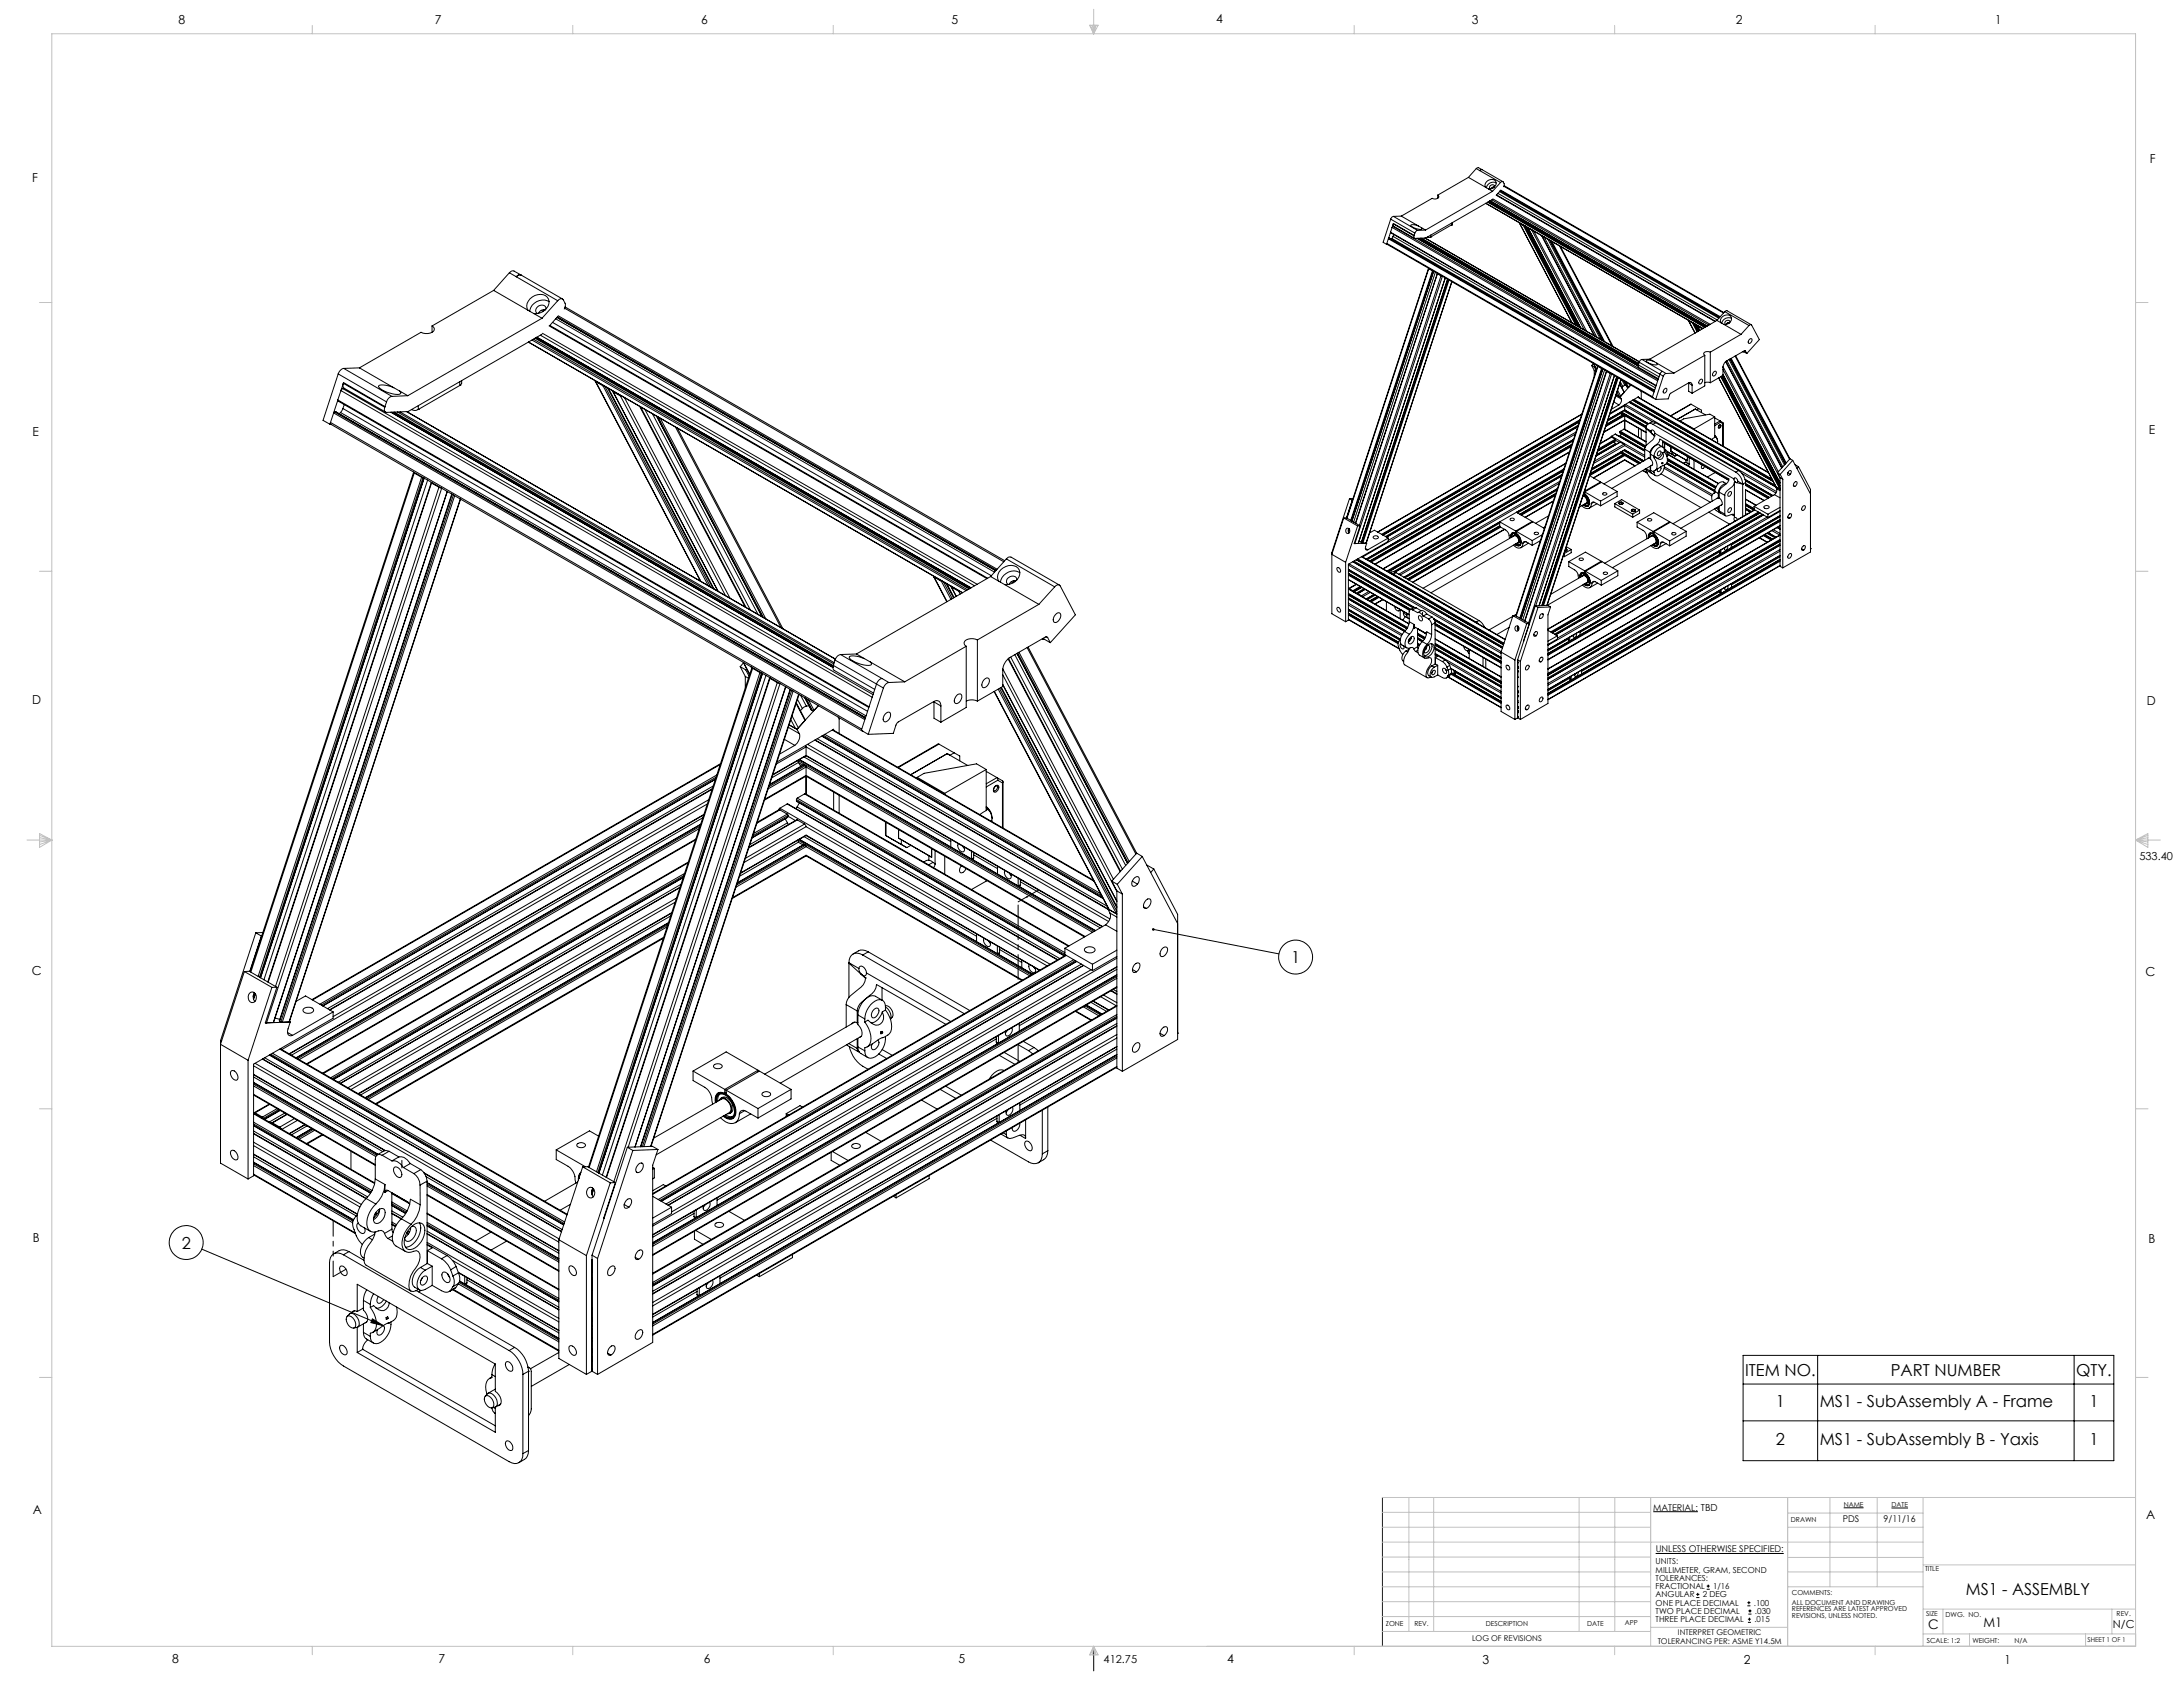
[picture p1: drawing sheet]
<svg xmlns="http://www.w3.org/2000/svg" width="559mm" height="432mm" viewBox="0 0 559 432" stroke-linecap="round" stroke-linejoin="round" font-family="sans-serif">
<defs><g id="words">
<g font-size="4.2">
<text x="330.5" y="246.5">1</text>
<text x="46.5" y="319.6">2</text>
<text x="446.7" y="352.1">ITEM NO.</text>
<text x="484" y="352.1">PART NUMBER</text>
<text x="531.4" y="352.1">QTY.</text>
<text x="454.6" y="360.1">1</text>
<text x="465.8" y="360.1">MS1 - SubAssembly A - Frame</text>
<text x="534.8" y="360.1">1</text>
<text x="454.6" y="369.9">2</text>
<text x="465.8" y="369.9">MS1 - SubAssembly B - Yaxis</text>
<text x="534.8" y="369.9">1</text>
<text x="503.2" y="408.2">MS1 - ASSEMBLY</text>
</g>
<g font-size="3.4">
<text x="493.6" y="416.9">C</text>
<text x="507.7" y="416.5">M1</text>
</g>
<g font-size="3.2">
<text x="45.7" y="6.1">8</text>
<text x="111.3" y="6.1">7</text>
<text x="179.5" y="6.1">6</text>
<text x="243.5" y="6.1">5</text>
<text x="311.3" y="6">4</text>
<text x="376.8" y="6.1">3</text>
<text x="444.3" y="6.1">2</text>
<text x="510.7" y="6">1</text>
<text x="550.3" y="41.8">F</text>
<text x="8.2" y="46.6">F</text>
<text x="8.4" y="111.5">E</text>
<text x="550.1" y="111.2">E</text>
<text x="8.2" y="180.2">D</text>
<text x="549.6" y="180.4">D</text>
<text x="8.2" y="249.7">C</text>
<text x="549.2" y="249.9">C</text>
<text x="8.4" y="318">B</text>
<text x="550" y="318.2">B</text>
<text x="8.4" y="387.6">A</text>
<text x="549.4" y="388.7">A</text>
<text x="44.1" y="425.8">8</text>
<text x="112.2" y="425.8">7</text>
<text x="180.2" y="425.8">6</text>
<text x="245.3" y="425.7">5</text>
<text x="314.1" y="425.7">4</text>
<text x="379.5" y="425.8">3</text>
<text x="446.4" y="425.8">2</text>
<text x="513.1" y="425.8">1</text>
</g>
<g font-size="2.8">
<text x="547.6" y="220.2">533.40</text>
<text x="540.9" y="416.6">N/C</text>
<text x="282.5" y="425.7">412.75</text>
</g>
<g font-size="2.4">
<text x="423.2" y="386.7">MATERIAL: TBD</text>
<text x="471.7" y="389.7">PDS</text>
<text x="482.2" y="389.7">9/11/16</text>
<text x="423.8" y="397.4">UNLESS OTHERWISE SPECIFIED:</text>
</g>
<g font-size="2.1">
<text x="423.8" y="400.4">UNITS:</text>
<text x="423.8" y="402.5">MILLIMETER, GRAM, SECOND</text>
<text x="423.8" y="404.7">TOLERANCES:</text>
<text x="423.8" y="406.8">FRACTIONAL</text>
<text x="438.5" y="406.8">1/16</text>
<text x="423.8" y="413.1">TWO PLACE DECIMAL</text>
<text x="423.8" y="411">ONE PLACE DECIMAL</text>
<text x="423.8" y="408.9">ANGULAR</text>
<text x="435.9" y="408.9">2 DEG</text>
<text x="448.9" y="411">.100</text>
<text x="449.2" y="413.1">.030</text>
<text x="423.8" y="415.2">THREE PLACE DECIMAL</text>
<text x="449.1" y="415.2">.015</text>
</g>
<g font-size="2">
<text x="376.8" y="420">LOG OF REVISIONS</text>
<text x="429.5" y="418.4">INTERPRET GEOMETRIC</text>
<text x="424.3" y="420.9">TOLERANCING PER: ASME Y14.5M</text>
</g>
<g font-size="1.8">
<text x="458.4" y="389.5">DRAWN</text>
<text x="471.9" y="385.7">NAME</text>
<text x="484.2" y="385.8">DATE</text>
<text x="492.8" y="402.2">TITLE</text>
<text x="458.7" y="408.2">COMMENTS:</text>
<text x="458.7" y="410.7">ALL DOCUMENT AND DRAWING</text>
<text x="458.7" y="412.5">REFERENCES ARE LATEST APPROVED</text>
<text x="493.1" y="413.7">SIZE</text>
<text x="498" y="413.8">DWG. NO.</text>
<text x="541.8" y="413.7">REV.</text>
<text x="354.8" y="416.3">ZONE</text>
<text x="362" y="416.2">REV.</text>
<text x="380.4" y="416.2">DESCRIPTION</text>
<text x="406.3" y="416.2">DATE</text>
<text x="415.9" y="416">APP</text>
<text x="458.7" y="414.2">REVISIONS, UNLESS NOTED.</text>
<text x="493.2" y="420.5">SCALE: 1:2</text>
<text x="504.9" y="420.5">WEIGHT:</text>
<text x="515.6" y="420.5">N/A</text>
</g>
<text font-size="1.7" x="534.4" y="420.3">SHEET 1 OF 1</text>
</g></defs>
<g fill="none" stroke="#000" stroke-width=".26">
<path d="M356 59.4l67.9 39.4M356 59.4l-.6 1.7M356 59.4l67.9 39.3M356 56.1l-2 5.9 .9 .5M356 56.1l6.2 3.6M356.3 58.2l-.3 1.2M356.3 58.2l68 39.3M356.6 58l-.3 .2M356.6 58h.2M356.6 58l67.8 39.2M356.7 57.3v.6l5.4 3.1M356.7 57.3l5.2 3.1"/>
<path d="M356.7 55.4l-.4 .2-.3 .5M356.7 57.2l5.3 3.1M356.7 57.2l-.4 1M356.7 55.4l6.2 3.6M356.7 57.2v.1M358.7 55.3l-2 .1M358.7 55.3l4.4 2.6M362.2 59.7l-.2 .6M362.9 59l-.7 .7M363.1 57.9a1.78 1.78 0 0 0-2-.2 3 3 0 0 0 2.9 .9l-.1-.3M363.1 57.9l.8 .4M363.9 58.3l1 .6"/>
<path d="M364.9 58.9l-2 .1M368 50a.43 .43 0 0 1 .3 .4 .43 .43 0 0 1-.3 .4l-.5 .1-.9-.1-7.9 4.5M368 50v.8M371.5 57.6h.1M371.5 57.1v.5M371.5 57.6l-5.2 3M371.8 56.9l-.3 .7M375.9 45.4l4.4 2.5M375.9 45.4l-7.9 4.6M377.9 43.1l.5-.2 1 .5M377.9 43.1l.9 .6M377.9 43.1l-2 2.3"/>
<path d="M378.8 43.7l5.3 3M379.4 43.4l-.6 .3M379.4 43.4l5.3 3.1M380.3 47.9a1.52 1.52 0 0 1 .7-1.8 1.52 1.52 0 0 1 1.9 .4 1.6 1.6 0 0 1-1.9 1.9M380.3 47.9l.7 .5M380.3 52l55.6 32.1M380.8 51.8l55.6 32M381 51.6l55.5 32.1M381 48.4l1.1 .6M381.2 51.5l55.5 32.1M381.3 51.5l55.5 32M381.4 51.4l55.6 32.1"/>
<path d="M381.9 51.2l55.5 32M382 48l.2 .1M382.1 51l-17.2 9.9-2.7 .1-.3-.3v-.3M382.1 49l-17.2 9.9M382.1 50.9l55.7 32.1M382.3 47.9h.1M382.4 47.9h.1M382.5 47.9h-.5l-.4 .4M382.6 47.8a.63 .63 0 0 0-.9-.4 .63 .63 0 0 0-.2 1M383 46.8a1.7 1.7 0 0 0-2.5 1.3M383 50l56 32.3M383.4 49.5l56.2 32.4"/>
<path d="M383.8 49l56.2 32.5M384 48.9l56.2 32.4M384.1 46.7l.4-.2 .3 .1 .3 .5-.2 .7M384.1 46.7l-2 2.3M384.1 48.6l56.2 32.5M385 47.7l56.2 32.4M385 47.5l56.3 32.5M388.9 57v.1M388.9 57l13.5 25.6M388.9 57.1l1 .5M388.9 57.1l13.5 25.6M389.9 57.6h.1"/>
<path d="M389.9 57.6l13.4 25.6M390.1 57.7l13.5 25.7M390.5 57.9l13.5 25.6M390.6 58l13.5 25.6M391.1 58.3l.1 .1M391.1 58.3l13.5 25.6M391.2 58.4l.9 .5M392.1 58.9h.2M392.1 58.9l13.5 25.6M392.6 59.1l13.6 25.7M126.4 74.3l8.7 5.1M126.4 74.3l-15.8 9.1"/>
<path d="M130.4 69.8l.6-.4 .4-.1 1.9 1.1M130.4 69.8l12.4 7.2M130.4 69.8l-4 4.5M133.3 70.4h-.5l-.6 .4M133.3 70.4l10.7 6.1M135.1 79.4a3 3 0 0 1 3.3-4 2.05 2.05 0 0 1 2 1.2 2.05 2.05 0 0 1-.5 2.3 3.6 3.6 0 0 1-3.3 1.4M135.1 79.4l1.5 .9M138.5 79.4l.5 .3M139.1 79.2l.3 .2M139.5 79.2l.1 .1M139.6 79.3l-.1-.1a1.7 1.7 0 0 0-1.7 1M139.8 79.1a1.27 1.27 0 0 0-1.2-1.1 1.27 1.27 0 0 0-1.3 .8 .9 .9 0 0 0 .2 1.4"/>
<path d="M140.6 77.2a3.4 3.4 0 0 0-5 2.5M142.8 77a.84 .84 0 0 1 1.4-.3l.5 1.3-.3 1.1M142.8 77l-4.1 4.5M144.5 78.9l112.5 64.9M144.6 78.6l112.6 64.9M354.9 62.5h.2M355 62.3v.2M355 62.3l-.1 .2M355 62.3l68 39.3M355 62.5l68.1 39.3M355.4 61.1l-.4 1.2M355.4 61.1l68 39.2"/>
<path d="M355.5 61l-.1 .1M355.5 61l68 39.1M355.5 61l67.9 39.2M356.3 61l-.2 .2M356.3 61l67.2 38.9M356.6 60.5l-.3 .5M356.6 60.5l67.2 38.8M356.8 60l-.2 .5M362 60.3l-.1 .1M362.7 61l56.6 32.7M363 61l56.3 32.5M363.2 61l56.1 32.4"/>
<path d="M363.6 61l55.8 32.2M363.9 61l55.6 32M364.8 60.9l54.8 31.7M365.7 68.8v-.1l-21 63.9 1.4-4.6M365.7 68.8l1 .5M365.7 68.8l-20.9 63.8M366.3 60.6h.1M366.3 60.6l-.9 .1M366.3 60.1v.5M366.7 69.3l.2 .1M366.7 69.3l-20.9 63.9M366.9 69.4h.1"/>
<path d="M366.9 69.4l-21 63.9M367 69.4l-21 64M367 69.4l-20.9 64M367.4 69.7l-20.9 63.9M367.9 70l-20.9 63.9M367.9 70v.1M367.9 70.1l1 .5M367.9 70h.1M367.9 70.1l-20.9 63.8M368.9 70.6l.3 .1-22.4 68.4M368.9 70.6l-20.9 63.9M370 71.2l-22.3 67.9"/>
<path d="M370 71.1l-22.3 68M370.5 71.5l-22 67.4M370.6 71.5l-22.1 67.4M370.7 71.6l-22 67.4M370.9 71.7l-22.1 67.4M371.6 72.1l-21.9 66.9M371.7 72.1l-22 66.9M394.6 60.3l13.5 25.6M394.7 60.3l13.5 25.7M395.3 60.6l13.5 25.7M396.2 61.2l13.5 25.7M396.7 61.5l13.5 25.7-13.4-25.7"/>
<path d="M396.9 61.6l13.5 25.7M397.2 61.8l13.5 25.7M399.2 62.9l13.5 25.7M399.4 63l13.5 25.7M441.5 79.8l.6-.2 6.2 3.5M441.5 79.8l6.2 3.5M441.5 79.8l-2 2.2M86.6 95.7l12.4 7.2M86.6 95.7l-3.9 11.9 1.8 1M87.3 100l-.8 2.4M87.3 100l136 78.5M87.8 99.5l-.5 .5"/>
<path d="M87.8 99.5l135.7 78.3M87.9 98.1l-.1 .5 .3 .8 10.6 6.1M87.9 98.1l10.6 6.1M87.9 97.9l10.6 6.2M87.9 97.9l-.6 2M87.9 97.9v.2M88 94.3a2.1 2.1 0 0 0-1.4 1.4M88 94.3l12.3 7.2M88.2 99.4l-.4 .1M92 94.2l-4 .1M92 94.2l8.8 5M100.8 99.2l-2.1-.6-1.2-.1-.6 .2a1.09 1.09 0 0 0 .9 1.1 6.4 6.4 0 0 0 4.7 1l.1-.2-.3-.5"/>
<path d="M100.8 99.2l1.5 .9M110.6 83.4a.96 .96 0 0 1 .5 1.2 .96 .96 0 0 1-1 .7 3.2 3.2 0 0 1-2.3-.2l-15.8 9.1M110.6 83.4v1.7M117.7 98.7h.1M117.7 97.7v1M117.7 98.7l-10.6 6.1M118.2 97.4v.7l-.5 .6M136.2 87l111.1 64.2M136.6 86.8l111 64.2M136.6 80.3l2.1 1.2M136.9 86.6l111.2 64.1M137.2 86.5l111 64.1"/>
<path d="M137.4 86.3l111.1 64.2M138.3 85.8l111.1 64.1M138.7 85.5l-34.2 19.8-5.5 .3a.82 .82 0 0 1-.5-1.4M138.7 81.5l-34.3 19.8M138.9 85.3l111.2 64.2M140.5 83.4l112.1 64.7M141.4 82.5l112.4 64.9M142.2 81.6l112.4 64.8M142.6 81.2l112.3 64.9M142.7 81.1l112.3 64.8M142.8 81l-2.1 2.3 112.1 64.7M142.9 80.8l112.3 64.9"/>
<path d="M152.3 97.4l.2 .3M152.4 97.6l26.9 51.1M152.5 97.7l26.9 51.1M152.5 97.7l1.9 1.1M154.4 98.8h.3M154.4 98.8l26.9 51.1M154.8 98.9l27.1 51.3M155.5 99.3l27 51.3M155.8 99.4l27 51.3M407.4 93.6l.7 .4M407.4 93.6l.5-.5 .8 1.4M407.4 93.6l.7 1.2"/>
<path d="M407.8 93l.9 1.6M408.1 94.8l.4 .2M408.1 94.8v1.5M408.1 94l.5 .8M408.3 93.8l-.2 .2M408.8 93.6l.1 .2M408.9 93.7l-20.9 63.9M409 93.7v.1M409 93.8l1 .5M409 93.8l-20.9 63.9M410 94.3l.2 .1M410 94.3l-21 63.9"/>
<path d="M410.2 94.4h.1M410.2 94.4l-21 63.9M410.3 94.4l-20.9 64M410.7 94.7l-20.9 63.9M411.2 95l-20.9 63.9M411.2 95l.1 .1M411.2 95h.1M411.3 95.1l.9 .5M411.3 95.1l-21 63.8M411.3 95h-.1M412.2 95.6l.3 .1-19.4 59.4M412.2 95.6l-20.9 63.9"/>
<path d="M413.2 96.1l-19.3 58.9M413.3 96.1l-19.3 58.9M413.8 96.4l-19.1 58.6M414.1 99.9l.8 1.5M414.1 96.6l-19.2 58.4M414.2 96.7l-19.1 58.3M414.6 98.3l1.1 2.1M414.6 98.2l1.1 2.2M414.8 97.7l.6 1.2M414.9 97.1l-18.9 57.8M415 97.1l-19 57.8M415.2 97.3l.7 1.3"/>
<path d="M415.4 98.9l-.3 .3M415.7 97.5l.9 1.6M415.9 97.6l.8 1.6M415.9 98.6l-.5 .3M416.2 97.8l.7 1.4h-.2M416.2 98.5l-.3 .1M416.5 99.1h.1M416.6 99.1l.1 .1M417.4 98.5l-2.7 3.1M419.4 93.4l.1 .6 5 2.9M419.4 93.4l5.3 3M419.6 92.7l5.3 3.1"/>
<path d="M419.6 92.7l-.2 .7M420.3 92l-.4 .2-.3 .5M420.3 92l5.3 3.1M422.3 91.9l-2 .1M422.3 91.9l1.1 .6M423.4 92.5a1.78 1.78 0 0 0-2-.1 3 3 0 0 0 2.9 .8l-.2-.2M423.4 92.5l.7 .5M424.1 93l4.4 2.5M424.9 95.8l.9 .5M424.9 95.8l-2 5.9 .9 .5M425.6 95.1l-.7 .7M425.6 95.1l.9 .5"/>
<path d="M425.8 96.3l-2 5.9M426 99.6l.4-.2a.62 .62 0 0 1 .2 .8 .62 .62 0 0 1-.8 .3zM426.5 95.6l-.7 .7M428.5 95.5l-2 .1M432.2 82l.1 .1M432.2 82l1.7 3.3M432.3 98.1l.8 .5M432.3 98v2.2l.8 .4M432.3 82.1l.9 .5M432.3 82.1l1.6 3.1M433.1 98.6a.58 .58 0 0 0-.2-.6 .58 .58 0 0 0-.7 0l-4.6 2.7-.6 1.4-3.2 .1M433.1 98.6v2"/>
<path d="M433.2 82.6h.2M433.2 82.6l1.2 2.3M433.4 82.7l1.2 2.1M433.8 82.9l1 1.8M433.9 82.9l.9 1.8M434.4 83.3l.1 .1M434.4 83.3l.7 1.3-.6-1.2M434.5 83.4l.9 .5M435.1 97.3l.4-.3a.63 .63 0 0 1 .3 .7 .63 .63 0 0 1-.5 .5l-.4-.1zM435.4 83.9h.2M435.4 83.9l.2 .4M436.4 98l.5-.2 .9 .2"/>
<path d="M436.4 90.9l-7.9 4.6M436.4 90.9v7.9l-3.3 1.8M437.8 90.1a1.09 1.09 0 0 0-1.7 .5l.3 .3M437.8 90.1v7.9M438.6 95.3l.4-.3a.62 .62 0 0 1 .2 .8 .62 .62 0 0 1-.8 .3zM439.5 82l-17.2 9.9M439.5 82l1 .6M439.9 96.7l14.8 28M440.2 81.2l-56.1-32.4-1 1.1 56 32.3M440.5 96.4l15.1 28.8M440.5 82.6a1.5 1.5 0 0 1 .8-1.8 1.5 1.5 0 0 1 1.9 .4 1.59 1.59 0 0 1-1.9 1.8M440.5 82.6l.8 .4"/>
<path d="M440.6 96.3l15 28.6M440.8 96.2l14.8 28.2M440.9 96.2l14.7 28.1M441 95.8l14.6 27.8M441 93.8l14.2 27M441 94.6l14.6 27.7M441.3 83l4.4 2.6M441.7 92.6l14.4 27.2M441.8 92.5l14.3 27.2M442.1 92.3l14.3 27.2M442.1 82.7l.3 .1M442.4 82.6l.2 .1"/>
<path d="M442.5 82.6h.2M442.6 92l14.2 27M442.8 82.6l-.7 .1-.2 .3M442.8 82.5a.63 .63 0 0 0-.9-.4 .63 .63 0 0 0-.2 .9M442.9 91.9l14.1 26.8M443 91.8l14.1 26.8M443.1 91.7l14.1 26.8M443.2 81.5a1.69 1.69 0 0 0-2.4 1.3M444.1 91.1l14 26.4M444.3 91.1l13.9 26.3M445.7 85.6l-7.9 4.5M446.1 90h.2"/>
<path d="M446.1 90h.1M446.2 89.9l.9 .6M446.6 89.7l.2 .2M446.8 89.9l-.3-.2-5 3-.5 1.1v2.3l-3.2 1.9M446.8 89.9l.3 .6M447.7 83.3a.4 .4 0 0 1 .7-.1l2 3.7-3.3 3.6M447.7 83.3l-2 2.3M447.8 86.9l.3-.2a.63 .63 0 0 1 .4 .6 .63 .63 0 0 1-.5 .6h-.4l-.1-.3zM84.5 108.6h.2M84.6 108.1l.1 .5 136.1 78.5M84.6 108.2l-.1 .4M84.6 108.1l136 78.5"/>
<path d="M85.4 105.7l-.8 2.4M85.4 105.7l136 78.5M85.7 105.4l-.3 .3M85.7 105.4l135.8 78.5M85.9 105.4h.1M85.9 105.4l135.6 78.3M85.9 105.4h-.2M86.5 102.4v.2l135.9 78.5M86.5 102.4l-1.1 3.3M86.5 102.4l136 78.5M87.2 105.6l-.4 .3M87.2 105.6l134.5 77.6"/>
<path d="M87.8 104.6l-.6 1M87.8 104.6l134.3 77.5M88.1 103.5l-.3 1.1M98.5 104.1v.1M99 102.9l-.5 1.2M100.3 101.5a1.82 1.82 0 0 0-1.3 1.4M100.6 105.5l112.7 65M100.9 105.5l112.4 64.9M101.7 105.4l111.7 64.5M102.3 100.1l2.1 1.2M102.4 105.4l111.1 64.2M104.1 105.4l109.8 63.3"/>
<path d="M104.4 101.3l-4.1 .2M107.1 104.8h.1M107.1 104.8l-.6 .3-1.2-.3M107.1 103.9v.9M156.8 100l.1 .3 1.9 1.1M156.9 100.2l26.9 51.2M158.8 101.4h.4M158.8 101.4l26.9 51M159.8 101.8l27.1 51.3M163.7 104l27 51.4M164 104.1l27 51.4M165.1 104.8l27 51.3"/>
<path d="M167 105.9l27 51.3M168.1 106.5l27 51.4M168.4 106.7l27 51.4M169 107.1l27 51.3M172.9 109.3l27 51.4M173.4 109.6l27 51.3M400.8 118.7l-46.7 26.9M400.8 118.6l-46.8 27M401.7 115.7l-49.7 28.7M401.8 115.6l-49.9 28.8M402.2 114.3l-51.2 29.6M402.3 114l-51.5 29.7"/>
<path d="M402.4 113.7l-51.8 29.9M402.4 113.8l-51.7 29.9M402.7 112.9l-52.7 30.4M402.8 112.5l-53.1 30.6 53.1-30.6M403.2 111.1l-54.4 31.5M403.4 110.6l-48 27.7M403.9 109.2l-49 28.3M403.9 109.3l-49 28.2M404 108.8l-49.4 28.5M404.3 108l-50.3 29M404.3 107.9l-50.3 29M404.4 107.7l-50.6 29.2"/>
<path d="M404.5 107.4l-50.8 29.4M404.9 106.1l-52.2 30.1M404.9 106l-52.3 30.2M408.6 116.7l6.2-3.5zM412.5 111.9l-2.9 1.6M412.5 111.7l-.1 .2M412.5 111.9l1 .5M412.5 111.9l-2.9 1.7M412.5 111.7l8.5 4.9M413.1 102.9l1.3 .7M413.2 113l.3 .6M413.5 112.4l.1 .2"/>
<path d="M413.5 111.1l7.5 4.3zM413.5 111.1l-1 .6M413.5 112.4l-4.3 2.5M413.5 113.6l.1 .2M413.5 113.6l-4.8 2.7M413.5 112.9l-4.6 2.6M413.6 112.6l.9 .6M413.6 112.6l-4.6 2.6M413.6 112.8l-4.6 2.6M413.6 101.3l1.4 .8M413.9 100.3l.6 1.2M414.4 103.6l-1.9 1.2"/>
<path d="M414.5 101.5l-.8-.5 1 .6M414.7 110.7l6.4 3.8zM414.7 110.6v.1M414.7 110.6l6.5 3.7M414.7 111.5l-.1 .2M414.7 101.6l.3 .5M414.7 111.5l6.3 3.6M414.8 110.4l-.1 .2M414.8 113.2l.9 .5M414.8 110.4l6.5 3.8M414.8 105.6l.1 .2M414.8 105.6l6.6 3.8"/>
<path d="M414.9 101.4l-.4 .1M414.9 105.8l.3 .5M414.9 105.8l-3.4 2M414.9 116.1l.6 .3M414.9 105.9l.6 .3M415 115.7l4.9 2.8M415 102.1a1.43 1.43 0 0 1-.6 1.5M415 111l-.3 .5M415 105.4l6.4 3.7-6.4-3.6M415.6 116.3l-8.5 4.9M415.6 106.2l-4.4 2.5M415.6 116.3l.2 .1"/>
<path d="M415.6 106.2h.2M415.6 116.3l-8.5 5M415.6 115.3l4.9 2.8M415.6 105.1l6.1 3.5M415.7 113.7l.2 .3M415.7 109.9l5.7 3.1M415.7 109.9l-.9 .5M415.7 113.7l-7.6 4.4M415.7 109.9l5.7 3.2M415.7 100.4l-.8 1M415.8 116.4l.1 .2M415.8 106.2l.1 .2"/>
<path d="M415.8 116.4l-8.8 5.1M415.8 106.2l-4.7 2.7M415.8 103.6l.1 .2M415.8 107.6l-5.3 3.1M415.9 105l6 3.5a1.54 1.54 0 0 1 1.9-.3M415.9 117.8l2.6 1.5M415.9 107.6l5.5 3.1M415.9 115.1l4.9 2.9zM415.9 117.7l-7.9 4.6M415.9 104.9l-4.3 2.5M415.9 107.5l-.1 .1M415.9 115.1l-8.4 4.9"/>
<path d="M415.9 106.4l6.7 3.9M415.9 103.8v1.1M415.9 106.4v1.1M415.9 107.6v2.3M415.9 103.8l-3.9 2.2M415.9 106.4l-4.9 2.8M415.9 107.5l-5.3 3M415.9 103.8l7.2 4.2M415.9 104.9l6.1 3.5M415.9 107.5l5.5 3.1M416.1 103.5l38.7 22.3M417 103l37.5 21.6"/>
<path d="M417.1 102.9l38.5 22.3M417.3 102.8l37.1 21.4M417.9 102.4l36 20.8M417.9 102.4l35.9 20.8M418.1 102.3l35.6 20.6M418.3 102.2l35.3 20.4M418.6 119.2l-2.7-1.5-8 4.6M419.2 101.7l33.5 19.3M419.3 101.6l33.3 19.3M419.4 101.7v-.1l-7.2 4.2M419.4 109.6v2.3M419.5 118.7l-3.6-2.1-9 5.1"/>
<path d="M419.7 118.6l-4.9-2.8 .1 .2-7.5 4.4M420 100l.1 2.1M420.1 110v2.3M421 115l1.4 .8M421 115v2.8M421 117l-5.1-2.9-8 4.5M421.3 119.9l1.1 .7M421.4 109.6l2.1 1.9M421.4 109.6v4.5M422.1 117.2l-11.5 6.7M422.4 115.8l.1-.3a3.6 3.6 0 0 1 1.8-1.9l.6-1.2 17.7 10.2a4 4 0 0 1-2.2 2.5l-.3 .9M422.4 117.3l-.4-.1-.3 .2"/>
<path d="M422.4 115.8v1.5M422.4 119.3v1.3M422.5 116.3v1.2a1 1 0 0 1 .2 1.7M422.5 116.3l.9 .5M422.5 119.3v1.1M422.5 117.3h-.1M422.6 110.3a.66 .66 0 0 0 .3 .7 .66 .66 0 0 0 .7 .1v-.2M422.6 110.3l.2-.2h.3l.5 .8M422.9 119l-10.3 6M423.1 101.8h.1M423.1 108.6a1.07 1.07 0 0 0-1.2-.1 1.07 1.07 0 0 0-.5 1.1M423.1 108.6l21.2 12.3"/>
<path d="M423.4 117.2a2.42 2.42 0 0 1 .3 3.2l-.3 .1v.4M423.4 116.8v.4M423.5 111.5v.1a4.3 4.3 0 0 1-2.1 2.4l-.4 1M423.5 111.5h.1M423.6 110.9l20.3 11.7M423.8 108.2l-.7 .4M423.8 108.2l21.2 12.2M424.6 115.6l.3-.2a.69 .69 0 0 1 .2 .8 .69 .69 0 0 1-.8 .4v-.6zM425.1 119.5a.75 .75 0 0 1-.1 .8 .75 .75 0 0 1-.7 .4v-.7M425.4 118.5l.1 .2zM425.4 118.5h.3l-.2 .2M425.6 114.4v-1.2l16.9 9.7"/>
<path d="M425.6 113.1l16.9 9.8M425.6 115.9l-.7 1.2-.8 .2M425.6 115.9a1.07 1.07 0 0 1-.3 1.6 1.07 1.07 0 0 1-1.5-.6l-.4 .3M425.7 114.4l-.9-.5a2.1 2.1 0 0 0-2.3 2.4M425.8 119.2h-.2M426 119.9l12.2 7M426 115.1h.1M426 115.3a.87 .87 0 0 0-.5-1 .87 .87 0 0 0-1.1 .4l-.7 1-.3 1.1M426 115.7a2.44 2.44 0 0 1 .3 3.2l-2.6 1.5M426 119a2.48 2.48 0 0 1-2.1 2.8l-.4-.3-.1-.6M426 115.1a1.02 1.02 0 0 1 .9 .7 1.02 1.02 0 0 1-.2 1 1.39 1.39 0 0 0-.7-1.5M426 113.5v1.6"/>
<path d="M426 115.3v.4M426 115.7l-.4 .2M426 119.5l12.3 7.1M426.1 113.5v1.6M426.6 118.6l12.4 7.2-12.5-7.1M426.7 118.4l12.3 7.1M426.8 117.3l12.5 7.3M426.8 117.6l12.4 7.1M427 116.3l12.9 7.5M427 116.4l12.8 7.4M427.7 115.5l4.2 2.4M427.7 114.4v1.1"/>
<path d="M427.7 115.5l.4 .2v.6M428.1 116.3l-1.3-.7 2 1.1M428.1 116.3l.7 .4M428.8 116.7l.5-.3 2.3 1.4M430.1 107.7l3.5 2.1M430.1 107.7v.2M431 118.6l.5-.3 .6 .3M431.6 117.8v.5M431.6 117.8l.3 .1M431.9 116.8v1.1M432.1 118.6l.3 .2M432.1 118.6l-.5 .3"/>
<path d="M432.4 117.1v1.8l-.2 .4M432.9 103.5l-5.3 2.9M432.9 103.5l1.9 1.1M432.9 103.5l-5.2 3M433.6 109.8v.1M433.6 117.8v2.3M434 104.7l2.6 1.5M434 104.7l-4.7 2.7M434.8 104.6l-.5 .3-.3-.2M434.8 104.6l.7 .4v.6M435.8 119l-.3 .6 .1 .3h.4l.4-.5M438.9 106.7v5.3l-.8 .5"/>
<path d="M438.9 111.4l.4 .4M438.9 111.8l.6 .6 .1 1M438.9 107l1.4 .7M438.9 106.7l-5.3 3.1M438.9 106.7l-1.2-.7-6.7 1.2-.9 .5M439.1 111.7l-.2-.1 .5 .4 .3 .8M439.7 112.9v.1M439.9 109.4v-.1a.3 .3 0 0 1 .1-.4 .3 .3 0 0 1 .4 .1l-.2 .4-.3 .1M440.1 108.9l.2-.2a.47 .47 0 0 1 .1 .6 .47 .47 0 0 1-.5 .2zM440.3 107.7l.1 .4M440.3 107.7l.8 .5-.1 .2M440.3 107.7l-1.4 .8"/>
<path d="M440.4 108.1l.6 .3M440.4 108.1l-1.5 .9M441 108.4v5.8M441.1 108.3v5.9M458.2 117.4l-3.2 3.6M458.2 117.4l.7 .4M458.9 117.8l-3.2 3.6M458.9 117.8l4.5 8.6M459.5 119l.9 .5M460.4 119.5l3 5.8v16l-7 4M460.4 119.5l-.4 .4M105.9 120.9l-41.9 127.8"/>
<path d="M105.9 120.9l.1 .2M106 121.1l1.9 1.1M106 121.1l-41.8 127.7M107.9 122.2l.4 .1M107.9 122.2l-41.8 127.7M108.3 122.3h.1M108.3 122.3l-41.9 127.8M108.5 122.3l-41.9 128M109.5 122.9l-41.9 127.9M110.4 123.5l-41.9 127.8M110.5 123.5v.1M110.5 123.6l1.9 1.1"/>
<path d="M110.5 123.5h.1M110.5 123.6l-41.8 127.8M112.4 124.7l.6 .2M112.4 124.7l-41.9 127.8M113.1 125l-44.9 136.8M114.5 125.8l-44.5 135.9M115.6 126.4l-44.1 134.9 .1 .1M115.7 126.5l-44.1 134.9M116.1 126.7l-44.2 134.8M116.4 126.9l-44.2 134.8M117.8 127.7l-43.8 133.9M117.9 127.7l-43.9 133.9"/>
<path d="M344 132.6l-3.1 9.3 3.6 2M344 132.6l3.5 2M344 132.6l.6-.1 3.6 2.1M344.7 135.3a.61 .61 0 0 1 .8 .6 .61 .61 0 0 1-.8 .6l-.2-.5zM345.2 136.1l.2-.7-.2 .7M345.2 135.4l-.1 .3M345.3 135.3l-.2 .7 .2 .4M345.4 127.6l.7 .4M345.4 127.6l-4.5 13.8M346.1 128h.1M346.4 127.6h-1M346.7 139.1h.1"/>
<path d="M347.5 134.6l-3 9.3M347.7 139.1h.1M347.7 139.1h-.9M347.9 138.5l.6 .2M348.2 134.6h-.7M348.2 134.6l-1.6 4.5M348.5 138.9l.2 .1M348.7 139l.1 .1M349.7 139l-.9 .1M349.8 139h.1M349.8 139l-.2 .9a.5 .5 0 0 0-.1 .7 .5 .5 0 0 0 .6 .1M349.8 139l-3.2 .1"/>
<path d="M350.6 136.4l1.2-.7 3.6 2M351.6 137.3a.7 .7 0 0 1 .7-.2 .7 .7 0 0 1 .5 .6 .78 .78 0 0 1-1.3-.2zM355.4 137.7v.9l-10.2 5.8v14.3l-.7 .4M355.4 137.7l-5.3 3M383.9 134.8l1.7 .9a2.43 2.43 0 0 1 .8 2.1M383.9 133.6l-24.5 14.1 24.5-14.1M383.9 134.6l-23.6 13.6M383.9 133.6v1.2M383.9 133.6l4.1 2.3M383.9 134.7l-23.6 13.6M383.9 133.9l-24.2 14M383.9 134.8l-23.4 13.6"/>
<path d="M384.1 134.9l-23.5 13.6M385.1 135.5l-23.5 13.5M385.2 135.5l-23.5 13.5M386.6 132.8a.49 .49 0 0 1 .6-.2 .49 .49 0 0 1 .3 .6h-.6l-.3-.1zM386.8 137.6a.87 .87 0 0 1 .4-1.2 .87 .87 0 0 1 1.1 .3 2.33 2.33 0 0 1 .8 2.8l-.5 .1-.8-.3M386.9 137.5a.85 .85 0 0 1 .6-1 .85 .85 0 0 1 1 .5 1.74 1.74 0 0 1 .3 2.5h-.5l-.4-.3M387.2 136.3l-.4 1M387.3 136.5l-.2 .9M387.3 137.3l.1-.2a1.19 1.19 0 0 1 1.2 .5 1.19 1.19 0 0 1 0 1.4h-.3M387.5 137a1.18 1.18 0 0 1 1.3 .6 1.18 1.18 0 0 1-.2 1.4M388 136.4a.89 .89 0 0 0-1.1 .1 .89 .89 0 0 0-.1 1.1M388 135.9v.5"/>
<path d="M388 136.4l.2 .1M388.1 139.5l.4 .2 .5-.1M388.1 139.2l.9 .2M388.2 136v.5a2.32 2.32 0 0 1 .9 3.1l-.5 .1-.8-.4M388.2 136l4 2.4M388.2 136.3l-.2 .1M388.2 131.1l-4.3 2.5M388.2 131.1l4 2.4M389.8 139a.52 .52 0 0 1 .4-.4 .52 .52 0 0 1 .5 .1l1.5 .9M389.8 139a1.14 1.14 0 0 1-.7 1.3 1.14 1.14 0 0 1-1.4-.5l-.3-.3M390.5 138.6l-.7 .4M391.3 139l-2 1.2"/>
<path d="M392.2 133.5v.2M392.2 138.4v1.2M392.2 133.5l-4.2 2.4M392.7 136.4a.59 .59 0 0 1 .7-.2 .59 .59 0 0 1 .4 .5 .59 .59 0 0 1-.6 .2 .59 .59 0 0 1-.5-.5zM394.3 138.4l-2.1 1.2M394.8 136.8l-2.6 1.6M395.3 135.3l-2.9-1.7-4.2 2.4M395.5 134.9l-.4 .2M396.4 132l-3.3 1.9M397.6 128.3l-7.1 4.1M397.7 128.2l-7.3 4.2M398.1 126.9l-8.7 5"/>
<path d="M398.2 126.6l-8.9 5.2M398.3 126.3l-9.3 5.3M398.3 126.4l-9.2 5.3M398.5 125.5l-10.1 5.8M398.7 125.1l-10.5 6M399.1 123.7l-40.7 23.5M399.3 123.2l-41.2 23.8M399.7 121.8l-42.6 24.6M399.8 121.8l-42.8 24.6M399.9 121.4l-43.2 24.9M400.2 120.6l-44.8 25.8M400.2 120.5l-44.8 25.9"/>
<path d="M400.2 120.3l-45 26M400.3 120l-45.3 26.2M401 139.9l1.2 .8M405.2 127a1.2 1.2 0 0 1 .8 1.8l-1.8 1M405.2 126.8a1.35 1.35 0 0 1 1.1 2l-.2 .1M405.2 126.9a1.45 1.45 0 0 1 1 1.9l-.4 .1M405.4 126.5a2.18 2.18 0 0 1 1.1 2.8l-.5 .1-.6-.2M405.4 126.3h.1M405.5 126.1v.2M405.5 126.3l.2 .1M405.6 129.4l.4 .2 .6-.1M405.6 129l.9 .3"/>
<path d="M405.7 125.9v.5a2.27 2.27 0 0 1 .9 3.1 1.03 1.03 0 0 1-1.3-.3 .91 .91 0 0 0 1.2 .2 .91 .91 0 0 0 .3-1.2l-.7-1.3-.7-.5M405.7 125.9l4 2.4M405.7 126.2l-.2 .1M406.9 121.7l2.8 1.7M407.3 128.9a.52 .52 0 0 1 .4-.4 .52 .52 0 0 1 .5 .1l1.5 .9M407.3 128.9a1.15 1.15 0 0 1-.7 1.3 1.15 1.15 0 0 1-1.4-.5l-.3-.3M408 128.5l-.7 .4M408.8 128.9l-2 1.2M409.7 123.4v.2M409.7 128.3v1.2M409.7 123.4l-4.1 2.3M410.2 126.3a.59 .59 0 0 1 .7-.2 .59 .59 0 0 1 .4 .4 .59 .59 0 0 1-.6 .3 .59 .59 0 0 1-.5-.5z"/>
<path d="M413.3 128.9l1.8-1 4.6 2.7M413.3 128.9l4.6 2.7M413.3 128.9v.9l4.6 2.6M413.9 125.8l-4-2.3-4.2 2.4M413.9 125.8l-4.2 2.5M413.9 125.8v1.2l-4.2 2.5M414.4 128.7v.2M414.7 128.5h.4M414.7 128.5l-.3 .2M414.7 128.5v.6M415.1 128.5l.3 .1M415.1 128.5v.6"/>
<path d="M415.4 128.6l.1 .2a.69 .69 0 0 1-1.1 .1v-.2M415.4 128.6v.4M417.6 130.5v.3M417.9 130.4h.4M417.9 130.4l-.3 .1M417.9 130.4v.5M417.9 131.6v.8M418.3 130.4l.3 .1M418.3 130.4v.6M418.6 130.5v.2a.64 .64 0 0 1-1 0v-.2M418.6 130.5v.3M419.1 133.7v1.2l1.6 1a2.56 2.56 0 0 1 .9 2"/>
<path d="M419.1 133.7l4.1 2.3M419.7 130.6l-1.8 1M419.7 130.6v.8l-1.8 1M420.5 120.4l1.2 .7M420.6 120.4l1 .6M421.1 120.1l1.5 .9M421.4 120.3l.7 1.6 1 .9 12.3 7.1M421.9 132.8l.4-.1 .5 .2a.51 .51 0 0 1-.5 .5 .51 .51 0 0 1-.6-.5zM422 137.7a.93 .93 0 0 1 .6-1.2 .93 .93 0 0 1 1.2 .6 1.82 1.82 0 0 1 .2 2.6h-.5l-.5-.3M422.1 137.6a.85 .85 0 0 1 .5-1 .85 .85 0 0 1 1.1 .5 1.66 1.66 0 0 1 .3 2.5l-.9-.3M422.4 136.5l-.4 .4v.5M422.4 120.6l.1 .4h.2"/>
<path d="M422.5 136.6l-.3 .9M422.5 137.4l.1-.2a1.19 1.19 0 0 1 1.2 .6 1.19 1.19 0 0 1 0 1.3h-.3M422.5 120.4v.3a1.81 1.81 0 0 0 1.3 1M422.5 120.4l.9 .5M422.7 137.1a1.18 1.18 0 0 1 1.3 .6 1.18 1.18 0 0 1-.2 1.4M423.2 136.5a.9 .9 0 0 0-1.1 .2 .9 .9 0 0 0-.2 1M423.2 136v.5M423.2 136.5l.1 .1M423.2 139.6l.5 .2 .6-.1M423.3 139.2l.4 .3h.4M423.3 136.1v.5a2.32 2.32 0 0 1 1 3.1l-.5 .1-.9-.3M423.3 136.1l4.1 2.4"/>
<path d="M423.3 136.4l-.1 .1M425 139.1a.49 .49 0 0 1 .3-.4 .49 .49 0 0 1 .6 .1l1.5 .9M425 139.1a1.17 1.17 0 0 1-.7 1.3 1.17 1.17 0 0 1-1.4-.5l-.3-.3M425.2 121.3l12.6 7.3M425.7 138.7l-.7 .4M426.5 139.1l-2 1.2M427.4 133.6l-4.1-2.4-4.2 2.5M427.4 133.6v.2M427.4 138.5v1.2M427.4 133.6l-4.2 2.4M428.1 136.4l.6-.1 .3 .2a.51 .51 0 0 1-.5 .4 .51 .51 0 0 1-.5-.4zM431.6 136l-4-2.3-4.3 2.4"/>
<path d="M431.6 136l-4.2 2.5M431.6 136v1.2l-4.2 2.5M437.4 131.1l5.3 3.1M438.9 120.9l-1.8 1.2M439 125.8v.4a1.51 1.51 0 0 0-.7 2.1M439 130.2a1.81 1.81 0 0 0 1.2 1M439 126.1l-.4 .2M439 125.8l.8 .5M439.1 124.9l-12.3-7.1 12.3 7.1M439.2 130l.6 .4M439.6 127.5l-11.4 6.6M439.8 127.5l-.4 .1"/>
<path d="M439.8 130.4l.1 .6 .5 .3M439.8 126.3v1.2M439.8 129.7v.7M440.1 126v1.5a1.15 1.15 0 0 1 .4 1.8l-.1 .1M440.1 130.8l.2 .4M440.1 127.4l-.3 .1M440.1 126l1.4 .8M440.1 130.8l1.4 .8M440.1 129.5v1.3M440.3 131.2l1.4 .8M440.8 129.2l-10.6 6M441.5 131.6v.2a.77 .77 0 0 0 1.2 .1l1-.3 .3 .4"/>
<path d="M441.5 126.8v4.8M441.9 123.8a2.39 2.39 0 0 0-2.1 2.5M441.9 123.8a1.6 1.6 0 0 0-2.7 .9l-.2 1.1M442.2 139.8a.66 .66 0 0 1-.1 .7 .66 .66 0 0 1-.7 .2l.1-.5M442.6 125.9l.3-.1a.69 .69 0 0 1 .2 .8 .69 .69 0 0 1-.8 .4v-.4zM442.6 130.1l.3-.2a.69 .69 0 0 1 .2 .8 .69 .69 0 0 1-.8 .4v-.6zM443.2 139.2v1M443.9 122.6a.64 .64 0 0 0 .2 .7 .64 .64 0 0 0 .7 0v-.1M443.9 122.6l.1-.3h.3l.5 .9M444 123.4l2.1 .5M444 123.5a4.2 4.2 0 0 1-2.1 2.4l-.4 .9M444 123.4h.1"/>
<path d="M444 123.4v8.7l-.8-.4M444.3 120.9a3.7 3.7 0 0 1 1.8 3M444.7 133l-.4-.5-.3-.1-.1 .5 .2 .5M444.8 123.2l1.3 .7M445 120.4a4 4 0 0 1 1.8 3.1M445 120.4l-.7 .5M445.8 121.1l8.8 5.1M446.1 123.9h.1M446.1 123.9v8.3M446.7 122.7l7.1 4.1M446.8 123.1l6.7 3.9M446.8 130.3l1.3 .8-1.3-.7"/>
<path d="M446.8 129.4l2.1 1.2M446.8 127.7l2.7 1.6M446.8 123.8l6.1 3.5M446.8 123.9l6.1 3.5M446.8 125.4l4.7 2.7M446.8 123.5v.7l5.7 3.4M446.8 123.5l-.7 .4M446.8 131.5l.3 .1M446.8 129.1l2.2 1.3M446.8 128.9l2.2 1.3M446.8 127.8l2.6 1.5M446.8 129.3l2.2 1.3"/>
<path d="M446.8 130l1.5 .9M446.8 124l5.9 3.5M449 129.6l3.5 2M449 129.6v.8l3.5 2.1M449.1 130.5l-52.9 30.5M449.2 130.5l-53 30.6M450.1 131.1l-53.2 30.6M450.3 131.2l-53.1 30.7M450.4 137.7l1.9 1.1M450.4 137.6l2 1.2M450.5 131.3l-53.2 30.7M451.1 131.6l-53.2 30.7"/>
<path d="M451.4 137.1l2 1.1M451.4 131.8l-53.2 30.7M451.5 129.7a.78 .78 0 0 1 1.4 .2 .74 .74 0 0 1-.8 .3 .74 .74 0 0 1-.6-.5zM451.6 137l1.9 1.1M451.6 128.1l-4.8-2.7v6.4M451.8 136.9l1.9 1.1M452.3 132.4l-53.6 30.9M452.3 136.5l2 1.2M452.5 131.6v.9M452.6 136.4l2 1.1M453.6 135.8l2 1.1M454 135.6l1.6 1"/>
<path d="M454.2 126.6l1.4 .8M454.2 126.6l-5.2 3M454.6 124.5l.2 .6M454.6 124.6l.1 .1M454.7 124.7l.9 .5M454.8 125.1a1.34 1.34 0 0 1-.6 1.5M454.8 125.1l.8 .5M455 121l.7 .4M455 121l.6 1.3M455.2 134.9l.4 .2M455.6 125.2h.1M455.6 132l-59.4 34.3"/>
<path d="M455.6 133l-59.4 34.3M455.6 134.6l-59.4 34.3M455.6 139.5l-59.4 34.3M455.6 138.5l-59.4 34.3M455.6 136.9l-59.4 34.3M455.6 135.4l-.7-.4 .7 .5M455.6 122.3l.8 .4M455.6 122.3v22.7l.8 .3M455.6 130.7l-3.1 1.8M455.6 129.9l-3.1 1.7M455.6 130.9l-59.4 34.3M455.6 133.2l-59.4 34.3"/>
<path d="M455.6 133.5l-59.4 34.2M455.6 134.5l-59.4 34.3M455.6 132.3l-12.4 7.2M455.6 138.1l-59.4 34.3M455.6 138.3l-59.4 34.3M455.6 137l-59.4 34.3M455.6 139.2l-59.4 34.3M455.7 121.4l.7 1.3M456.4 122.7v22.6M457.6 121l.7 .4M457.6 132.3l.6 .3M457.8 120.7l.5-.3a.68 .68 0 0 1 .1 .9 .68 .68 0 0 1-.8 .2z"/>
<path d="M457.9 131.7l.4-.2a.64 .64 0 0 1 .2 .8 .64 .64 0 0 1-.8 .3v-.4zM459.1 124.3l.3 .2M459.4 123.4l.2-.1a.57 .57 0 0 1 .5 .6 .57 .57 0 0 1-.5 .5l-.4 .1-.1-.2zM461.4 129.7l.4-.3a.65 .65 0 0 1 .3 .8 .65 .65 0 0 1-.7 .5l-.2-.4zM461.6 139.7l.3-.1a.67 .67 0 0 1 .1 .8 .67 .67 0 0 1-.7 .4l-.1-.6zM238.9 147.4l.2 .3M239 147.6l3.4 6.4M239.1 147.7l1.9 1.1M239.1 147.7l3.3 6.3M241 148.8l2.4 4.6M241.3 148.8h-.3M241.5 148.9l2.2 4.3"/>
<path d="M242.1 149.3l2 3.7M242.4 149.4l1.8 3.5M243.5 150l.1 .3M243.5 150.2l1.3 2.4-1.2-2.3M243.6 150.3l1.8 1M245.4 151.3l.4 .1M245.4 151.3l.4 .7M246.4 151.7l-111.1-64.1 111 64.1M253.6 147.6l-34.4 19.8M253.6 147.6l2.1 1.2M255.7 148.8a2.89 2.89 0 0 1 2.4-4 2.2 2.2 0 0 1 2.8 1.1 2.2 2.2 0 0 1-1 2.9 3.6 3.6 0 0 1-2.8 .8M255.7 148.8l1.4 .8"/>
<path d="M257.1 149.6l8.8 5.1M257.6 143.1l.6-.5h.6l12.4 7.2M257.6 143.1l12.4 7.1M257.6 143.1l-4 4.5M258.9 148.9l.4 .3M259.4 148.7l.4 .2M259.6 148.6l.3 .2M260.1 148.6a1.7 1.7 0 0 0-1.8 1M260.3 148.5a1.24 1.24 0 0 0-1-1.1 1.24 1.24 0 0 0-1.3 .6 1.04 1.04 0 0 0 .1 1.6M261.1 146.6a3.4 3.4 0 0 0-5 2.4M265.9 154.7l-15.7 9.1M270 150.2a.84 .84 0 0 1 1.4-.2l3.9 7.4-6.4 7.1"/>
<path d="M270 150.2l-4.1 4.5M270.5 157l.6-.2a1.4 1.4 0 0 1-.3 2.2l-.3 .3h-.7a1.7 1.7 0 0 1 .7-2.3zM340.9 141.4l.2 .1M340.9 141.4v15.7l3.6 2M342.3 145.3a.68 .68 0 0 1 .7 .4 .68 .68 0 0 1-.1 .8l-.3-.1-.3-.4zM342.3 155.6a.68 .68 0 0 1 .7 .3 .68 .68 0 0 1-.1 .8l-.6-.5zM344.5 143.9v15.2M345.2 145.8l16.8 9.7M345.2 146.8l15.9 9.2M345.2 148.4l15.6 9M345.2 155.9l13.3 7.8-13.3-7.7M345.2 153.3l14.4 8.3"/>
<path d="M345.2 157l12.8 7.4M345.2 152.3l14.9 8.6M345.2 158.6l13 7.5M345.2 150.7l15.4 8.9M345.2 154.9l13.6 7.8M345.2 144.6l39 22.6M345.2 145.7l16.9 9.8M345.2 147l15.7 9.1M345.2 147.2l15.6 9M345.2 148.3l15.5 9M345.2 146.1l16.5 9.5M345.2 154.4l13.8 8"/>
<path d="M345.2 153.4l14.4 8.2M345.2 157.2l12.7 7.3M345.2 157.4l12.7 7.3M345.2 151.9l15.1 8.7M345.2 152.1l15 8.7M345.2 158.5l13 7.5M345.2 150.8l15.4 8.9M345.2 157l12.7 7.4M345.2 152.3l15 8.6M345.2 156.3l13.1 7.6M345.2 153l14.6 8.4M345.3 144.3l39 22.5"/>
<path d="M345.4 150.7h-.2M345.4 150.7l.9 .5M346.3 151.2l.1 .2M346.3 143.8l38.3 22.1M346.3 143.8l38.3 22M346.4 151.4h.1M346.6 143.6l38.1 22M347.1 149.5l-1.9 1.1M347.2 143.3l37.6 21.7M347.2 149.6l-1.8 1.1M347.4 143.2l37.5 21.6M347.5 152h.1"/>
<path d="M347.6 151.9l-.1 .1M347.6 151.9l.9 .6M347.6 143.1l37.4 21.5M348.2 150.1l-1.9 1.1M348.4 150.2l-2 1.2M348.5 152.5l.2 .2M348.5 150.3l-2 1.2M348.5 142.5l36.8 21.2M348.6 150.4l-2 1.1M348.6 142.5l36.7 21.2M348.7 142.4v.1M349.1 150.7l-1.9 1.1"/>
<path d="M349.4 150.8l-1.9 1.1M349.5 150.8l-1.9 1.1M349.5 140.4l.6 .3M350.4 151.4l-1.9 1.1M350.6 153.8l2-1.1-1.9 1.1M350.8 151.6l-2 1.2M351.7 152.2l-2 1.2 2.1-1.2M352 152.3l-2 1.2M352.8 152.8l-2 1.2M353 152.9l-2 1.2M353.9 153.5l-2 1.1M354 153.5l-2 1.1"/>
<path d="M354.9 154v2.3M356 146.8l.7 .2M356.7 147l21.2 12.2M357 155.2a.89 .89 0 0 0 1.2 1v-.3M357.4 146.6l-.7-.3-.9 .3M357.4 146.6l-.7 .4M357.4 146.6l21.2 12.2M358.4 156.3v2M358.5 156.2l.1-.1-.6 .3M359.2 156.9l.3 .8 1 .6M359.2 156.9l.9 .5M359.2 156.5v.4"/>
<path d="M359.8 157.9l-.6 .9M360.1 157.4a.79 .79 0 0 0 .7 1M360.1 157v.4M360.8 159.1a3.8 3.8 0 0 1-1.2 2.5M360.8 159.1l1.2 .7M361.6 156.1l-.4-.1-.4 .2v2.9M361.6 156.1l1.3 .7M361.9 155.5l.6 .1M361.9 155.5l-.9 .5M362 159.8a3.8 3.8 0 0 1-1.2 2.5M362 159.8v1M362.5 155.6l-.9 .5"/>
<path d="M362.5 155.6l1.2 .7M362.9 156.8a1.39 1.39 0 0 1 1.4 .9M363.2 157.6a.78 .78 0 0 1 .8 .4 .78 .78 0 0 1-.1 .9 .91 .91 0 0 1-.7-1.3zM363.7 156.3a1.39 1.39 0 0 1 1.5 .9M363.7 156.3l-.8 .5M364.1 156.7v1M364.3 150.6l23.3-13.4a1.15 1.15 0 0 1 .9 1.7l-22.2 12.8M364.3 157.7l1.4 .7M365.2 157.2l-.9 .5M365.2 157.2l1.4 .7M365.7 158.4l.5 .6 .3 .9M366.5 159.9v2.5"/>
<path d="M366.6 157.9a1.78 1.78 0 0 1 .7 1.5M366.6 157.9l-.9 .5M367 158.3l17.2 10M367 158.4l17.2 9.9M367.1 158.4v.1M367.2 158.8l17 9.8M367.3 159.6l16.9 9.7M367.3 159.6l16.9 9.8M367.3 159.4l-.8 .5M367.3 159.4l.1 10.5M367.3 159.8l16.9 9.7M377.9 159.2l.6 .5"/>
<path d="M378.6 158.8l.6 .5 .9 1.3M378.6 158.8l-.7 .4M387.2 157.8l-6.1 3.5M387.3 157.6l-3.1 9.3M387.3 157.6l3.5 2M387.3 157.6h.6l3.6 2M388.2 157.2l-.7 .4M390.8 159.6l-3 9.3M391.5 159.6l-1.5 4.5M391.5 159.6h-.7M393 155.1l.7 .4M393 155.1l-4.5 13.8"/>
<path d="M393 155.1l3.2-.2 .7 .5M393.7 155.5l-4.5 13.8M394.2 158.2l.1 .1M394.8 157.1l.2 .1M395 157.2a.86 .86 0 0 1-.7 1.1M395 157.2a.7 .7 0 0 0-.8 .3 .7 .7 0 0 0 .1 .8M396.9 155.4l-.7 2v22.7l-7 4.1M396.9 155.4l-3.2 .1M396.9 152.1l8.3-4.7a1.15 1.15 0 0 1 1 1.7l-10.1 5.8M400.2 142.3l.2 .2M400.4 141.6v.1M400.4 141.7v.8"/>
<path d="M400.8 140.5h.1M400.9 140.5l.2 .4-.5 .2M400.9 140.5v.5M401.6 143.8v1.2l1.6 1a2.56 2.56 0 0 1 .9 2M401.6 143.8l4.1 2.3M402.2 140.7l-1.8 1M402.2 140.7v.8l-1.8 1M404.2 143a.56 .56 0 0 1 .6-.2 .56 .56 0 0 1 .5 .5 .56 .56 0 0 1-.6 .2 .56 .56 0 0 1-.5-.5zM404.5 147.8a.87 .87 0 0 1 .4-1.1 .87 .87 0 0 1 1.1 .2 2.33 2.33 0 0 1 .8 2.8l-.5 .2-.8-.4M404.6 147.7a.79 .79 0 0 1 .3-.9 .79 .79 0 0 1 1 .2 1.78 1.78 0 0 1 .6 2.7l-.9-.2M404.8 146.5h.1M404.9 146.5l-.3 .3-.1 .7"/>
<path d="M405 146.7l-.3 .9M405 147.5l.1-.1a1.12 1.12 0 0 1 1.4 1.3l-.1 .4-.4 .1M405.2 147.2a1.15 1.15 0 0 1 1.5 1.4l-.4 .6M405.7 146.6a.9 .9 0 0 0-1.1 .2 .9 .9 0 0 0-.2 1M405.7 146.1v.5M405.7 146.6h.1M405.7 149.7l.7 .2 .4-.1M405.8 149.4l.8 .2M405.8 146.2v.5a2.32 2.32 0 0 1 1 3.1l-.8 .1-.6-.4M405.8 146.2l4.1 2.4M405.8 146.5l-.1 .1M406.8 149.8h.1"/>
<path d="M407.5 149.2a.55 .55 0 0 1 .9-.3l1.5 .9M407.5 149.2a1.15 1.15 0 0 1-.7 1.3 1.15 1.15 0 0 1-1.4-.5l-.3-.2M408.2 148.8l-.7 .4M408.9 149.3l-1.9 1.1M409.9 143.7v.2M409.9 148.6v1.2M409.9 143.7l-4.2 2.4M409.9 143.7l-4.1-2.4-4.2 2.5M410.4 146.6a.59 .59 0 0 1 .6-.2 .59 .59 0 0 1 .5 .5 .59 .59 0 0 1-.6 .2 .59 .59 0 0 1-.5-.5zM410.7 144.2l12-7a1.18 1.18 0 0 1 1.1 1.8l-11.1 6.3M414.1 146.1l-4-2.3-4.3 2.4M414.1 146.1l-4.2 2.5"/>
<path d="M414.1 146.1v1.3l-4.2 2.4M440.2 141.6l.2 .2M440.2 140.9v.7M440.2 141.6l.3 .1M440.2 141.2l-35.7 20.7M440.3 151.7l.2 .2M440.3 151.1v.6M440.3 151.7l.3 .2M440.3 151.4l-35.5 20.4M440.5 140.8v.9M440.6 150.9v1M441.6 140.1l-.2 .3"/>
<path d="M441.7 150.2l-.2 .4M442.3 149.9a.65 .65 0 0 1-.1 .8 .65 .65 0 0 1-.7 .1v-.4M443.2 149.4v1M455.6 142.2l-59.4 34.3M455.6 143.2l-59.4 34.3M455.6 144.8l-59.4 34.3M455.6 140.7l-59.4 34.2M455.6 141.1l-59.4 34.3M455.6 143.4l-59.4 34.3M455.6 143.7l-59.4 34.2M455.6 144.7l-59.4 34.3M455.6 142.5l-12.4 7.2"/>
<path d="M457.9 141.9l.4-.2a.63 .63 0 0 1 .3 .6 .63 .63 0 0 1-.5 .6l-.4-.1zM461.2 140.5l.5 .3M463.4 140.4h.1M189.5 170.6l1.4 .8M189.5 170.6l1.3 2.5M190.3 169.5l1.6 3.2M190.3 169.7l-.8 .9M190.3 169.6l1.6 3M190.8 173.1l.8 .5M190.8 173.1v3M190.9 171.4l.9 1.7M191.1 171.2l-.2 .2"/>
<path d="M192.2 170.6l.2 .5M192.5 170.9l-41.9 127.8M192.5 170.9l.2 .2M192.7 171.1l1.8 1.1M192.7 171.1l-41.9 127.7M194.5 172.2l.4 .1M194.5 172.2l-41.8 127.7M194.9 172.3h.1M194.9 172.3l-41.9 127.8M196.1 172.9l-41.9 127.9M197 173.5l-41.8 127.8M197.1 173.5v.1"/>
<path d="M197.1 173.5h.1M197.1 173.6l1.9 1.1M197.1 173.6l-41.8 127.8M199 174.7l.6 .2-38.8 118.8M199 174.7l-41.9 127.8M201.1 175.8l-38.5 117.8 38.6-117.8M202.2 176.5l-38.3 117M202.4 176.5l-38.4 117M202.7 176.7l-38.3 116.8M203 176.9l-38.2 116.6M203.8 179.9l2.3 4.3v.2M204.1 179l1.3 2.4"/>
<path d="M204.4 177.7l-37.9 115.7M204.5 177.8l-37.8 115.6M205 178l1.4 2.8M206 178.6l1.7 3.1M206.1 178.6l1.6 3.1M206.4 178.8l1.6 3.1M207 179.2l1.4 2.6M213.2 170.8l-113.1-65.3 113.1 65.4M213.3 170.3l-.1 .8 .3 .5 10.1 5.8M213.3 170.3l10.6 6.2M213.7 168.9l12.4 7.2M213.7 168.9l-.4 1.4"/>
<path d="M215.2 167.5a1.93 1.93 0 0 0-1.5 1.4M215.2 167.5l12.3 7.2M219.2 167.4l-4 .1M219.2 167.4l2.1 1.2M221.3 168.6l-2.1-.6-1.2-.1-.6 .2a1.08 1.08 0 0 0 .9 1.1 6.7 6.7 0 0 0 4.7 1v-.5l-.2-.3M221.3 168.6l1.5 .8M222.8 169.4l8.8 5.1M225.8 173.7a1.93 1.93 0 0 0-1.4 1.4l-3.9 11.8 1.7 1.1M226.1 176.1l-3.9 11.9M227.5 174.7a1.93 1.93 0 0 0-1.4 1.4M231.6 174.5l-4.1 .2M239.1 179.7l1.7 1"/>
<path d="M239.1 179.5v4.3l1.7 1.1M245.1 177.8l.8-.2a1.5 1.5 0 0 1-.8 2.4h-.6a1.64 1.64 0 0 1 .6-2.2zM247.3 179.5a3.2 3.2 0 0 1 2.9 0M247.3 165.4l-15.7 9.1M247.3 165.4v15.7l-6.5 3.8M250.2 163.8a2.66 2.66 0 0 0-3.4 .6l.2 .7 .3 .3M250.2 163.8v15.7M251.8 174l.8-.5h.3a1.46 1.46 0 0 1-.7 2.4l-.6 .1a1.43 1.43 0 0 1 .2-2zM254.5 177l29.5 55.8M255.5 176.4l30.3 57.5M255.8 176.2l30.1 57.1M256.2 176l29.7 56.4"/>
<path d="M256.3 175.9l29.6 56.2M256.7 175.3l29.2 55.4M256.7 171.2l28.3 53.8M256.7 172.7l29.2 55.5M256.7 175.2l29.2 55.4M258.1 168.7l28.6 54.4M258.2 168.6l28.6 54.4M258.7 168.2l28.6 54.3M259.8 167.6l28.3 53.9M260.5 167.1l28.3 53.7M260.8 167l28.3 53.5M262.9 165.8l27.9 52.8"/>
<path d="M263.2 165.6l27.8 52.8M266.8 163.5l.1 .1M266.8 163.5h.1M266.9 163.5h.3M267.1 163.4l1.8 1.1M267.8 163l.4 .2M268.2 163.2l-.3-.2-.3 .1-9.3 5.3a4.2 4.2 0 0 0-1.6 3.1v4.2l-6.5 3.8M268.2 163.2l.7 1.3M358.4 163.8a1.51 1.51 0 0 0-.3 2.1l.3 .8 .7 .8M358.6 164.7a.78 .78 0 0 0-.1 1 .78 .78 0 0 0 .9 .3v-.5M359.6 161.6a2.74 2.74 0 0 0-.8 3.5l1.3 .7M359.6 161.6l1.2 .7"/>
<path d="M359.9 166.6a1.67 1.67 0 0 0-.6 2.7M359.9 166.6l.5 .3M360.7 163.6l.2 .1M360.7 166.2l-.8 .4M360.7 165.9l-.5 1.4a2.51 2.51 0 0 0-.6 2.8l5.7 3.4M360.8 162.3a2.66 2.66 0 0 0-.8 3.5l.8 .1a.64 .64 0 0 1 1.1 .2M360.8 163.4l.2 .2M361.1 163.1a.59 .59 0 0 1 .9 0 .59 .59 0 0 1-.1 .9l-.4 .5a.58 .58 0 0 1-.8 .3 .58 .58 0 0 1-.1-.9zM361.2 163.3h.1M361.2 163v.3M361.2 163.3l-.7 .9M361.3 163l-.2 .7-.6 .7"/>
<path d="M361.9 166.1l.5 .7M362.4 160.6l2.4 1.4 .4 .4M362.4 160.6h-.3l-.1 .2M362.4 166.8l.6 .3M362.4 160.6l-.4 .2M362.9 165.5l.1 .5M362.9 163.5l1.2 .8M362.9 162.5l1.7 1M362.9 165.5l-1 .6M362.9 165l.4 .2M362.9 164.9l.5 .2M362.9 164.6l.6 .4"/>
<path d="M362.9 162.1l1.9 1.1M362.9 162.3l1.8 1.1M362.9 161l2.2 1.3M362.9 163.2l1.3 .8M362.9 166.4l-.5 .4M364.1 164.2a2.52 2.52 0 0 0-.7 3.5l1.2 .7M364.1 164.2l1.2 .7M364.7 166.1l.3 .1M364.8 166l.2 .1M364.9 165.8l.2 .1M364.9 162.1l-2-1.2v4.6M365.3 165.3a.95 .95 0 0 1 1-.6 .95 .95 0 0 1 .8 1 2.46 2.46 0 0 1-2.1 2.5 1.83 1.83 0 0 1 .3-2.9z"/>
<path d="M365.3 165.3l-.1 .6-.7 .7M365.3 164.9a2.74 2.74 0 0 0-.8 3.4l.8 .2a.65 .65 0 0 1 1.1 .2 2.46 2.46 0 0 1-.8 2.3 2.43 2.43 0 0 0-.3 2.5h.3l.7-.3M365.4 165.2h.1a.91 .91 0 0 1 .5 .8 .91 .91 0 0 1-.5 .8l-.7 .3-.3-.4M366.4 164.7a2.44 2.44 0 0 1-1.8 3.2M366.5 162.4a3.6 3.6 0 0 1-1.2 2.5M366.5 162.4l-1.3-.7a3.6 3.6 0 0 1-1.1 2.5M366.5 170.4a1.83 1.83 0 0 0-.7 2.6l.6 .3M366.5 170.4l.6 .4M366.7 171.8l.4-.2a.59 .59 0 0 1 .2 .7 .59 .59 0 0 1-.8 .3zM366.7 171.8l-.2 .3M367.1 170.8a1.85 1.85 0 0 0-.7 2.5l.5 .1 1.1-.6M367.3 161.2l16.9 9.8"/>
<path d="M367.3 160l16.9 9.8M367.3 161.1l16.9 9.8M367.4 163.5l16.8 9.7M367.4 167.6l.6 .3-.6 .4M367.4 167.5l2.5 1.4M367.4 167.3l16.8 9.7M367.4 164.7l16.8 9.7M367.4 164.9l16.8 9.7M367.4 163.6l16.8 9.7M367.4 165.8l16.8 9.7M367.4 168.3v1.6M367.4 168.3l1.8 1"/>
<path d="M367.4 169.9l.6 .4M367.4 169.9l-.9 .5M368 172.8l1.5 .8 .8-.2M368 170.3v2.5M368 170.3l-.9 .5M369.2 169.3l.7 .6 .5 .8M369.3 171.2a.73 .73 0 0 1 .9 .3 .73 .73 0 0 1-.1 .9l-.7-.5zM369.9 168.9l.7 .6 .5 .8M369.9 168.9l-.7 .4M370.1 171.4l.2 .3M370.2 171.7h.1M370.4 170.7l.3 .9"/>
<path d="M370.6 173.3l13.6 7.9M370.6 169.5l13.6 7.9M370.7 171.6l.1 .6-.1 .7M370.7 172.9l-.4 .5M370.7 173.2l13.5 7.8M371.1 173l-.9 .5M371.1 173l-.8 .4M371.1 170.3l.3 .8M371.1 170.3l-.7 .4M371.4 171.1l.1 .6-.1 .8M371.4 172.5l-.3 .5M371.4 171.1l12.8 7.4"/>
<path d="M371.4 171.1l-.7 .5M371.4 172.5l-.7 .4M371.4 172.5l12.8 7.5M371.5 172.4l12.7 7.3M371.5 172.2l12.7 7.4M372.2 171.6v.9M372.5 172.4l-.2 .2M372.5 171.7v.7M372.5 172.4l-.3 .2M372.5 172l11.7 6.8M374.7 165.5a.85 .85 0 0 0 1.1 .9l.1-.2M375.9 166.5l.2 .2"/>
<path d="M376.1 166.5v2.1M376.3 166.3l-.6 .2 .4 .8M376.3 166.4h-.1M379.6 168.3v2.3M380.3 168.7v2.3M384.2 175.9l-16.8-9.8 16.8 9.8M384.2 174.8l-16.8-9.7 16.8 9.8M384.2 166.9l3.6 2M384.2 166.9v15.2l3.6 2.1M385.6 170.4a.69 .69 0 0 1 .7 .3 .69 .69 0 0 1 0 .8l-.6-.3zM386.3 160.6l-3.1 1.8M387.8 168.9v15.3"/>
<path d="M387.9 160.3a.6 .6 0 0 1 .9 .5 .6 .6 0 0 1-.8 .6l-.2-.6zM388.4 161.1l.3-.7-.2 .7M388.5 170.8h.1M388.5 171.8h.1M388.5 173.4h.1M388.5 178.3h.1M388.5 177.3h.1M388.5 175.7h.1M388.5 169.4h.1M388.5 169.7h.1M388.5 173.3h.1M388.5 170.7h.1"/>
<path d="M388.5 172h.1M388.5 171.1h.1M388.5 179.4h.1M388.5 179.8h.1M388.5 176.8h.1M388.5 177.1h.1M388.5 175.8h.1M388.5 178h.1M388.5 168.9l.7 .4M388.5 168.9v14.8M388.5 160.4l-.1 .4M388.6 160.3l-.2 .5 .3 .6"/>
<path d="M389.2 169.3v14.9M390.8 170.4l.4-.1a.69 .69 0 0 1 .1 .8 .69 .69 0 0 1-.8 .3v-.6zM392.6 162.4l.6 .3M392.9 161.9l.3-.3a.61 .61 0 0 1 .2 .9 .61 .61 0 0 1-.8 .2zM394 169.2l.4 .2M394.2 178.8l.5-.4a.68 .68 0 0 1 .1 .8 .68 .68 0 0 1-.7 .4zM394.3 168.4l.4-.2a.64 .64 0 0 1 .1 .8 .64 .64 0 0 1-.8 .3zM396.2 161.4l2.5 1.3M398.7 162.7l-2.5 1.4M398.7 162.7v.8l-2.5 1.5M401.5 163.9l.2 .2M401.5 163.2v.7"/>
<path d="M401.5 163.9l.3 .2M401.5 163.5l-5.3 3.1M401.8 163.1v.9M401.9 173.9l.2 .2M401.9 173.2v.7M401.9 173.9l.3 .2M401.9 173.5l-5.7 3.3M402.2 173.1v1M402.9 162.4l-.2 .3M403.3 172.4l-.2 .3M403.5 162.1a.65 .65 0 0 1-.1 .7 .65 .65 0 0 1-.7 .2l.1-.5M403.9 172.1a.66 .66 0 0 1-.1 .7 .66 .66 0 0 1-.7 .2l.1-.5"/>
<path d="M404.5 161.5v1M404.8 171.5v1M183.1 199.5l-100.4 58M183.2 199.4l-100.6 58.1M183.3 198.9l-101 58.3M183.5 198.4l-101.6 58.6M184.4 195.7l-104.4 60.2M184.4 195.5l-104.6 60.4M200.8 189.2l2.6 1.6M201.8 186.2l2.8 1.6M202.4 184.2l1.2 2.3M202.7 183.2l1.7 3.1"/>
<path d="M203.4 190.8l-3.9 2.2M203.6 186.5l-1.6-1 2 1.2M203.8 180.1l2.3 4.3M204 186.7l.6 1.1M204.2 194.7l.2 .5M204.3 194.7l75.7 43.7M204.4 186.3l-.5 .2h-.3M204.4 195.2l.6 1M204.4 195.2l-6.9 3.9M204.5 195.2l1.1 .7M204.6 194.5l75.8 43.7M204.6 187.8a2.84 2.84 0 0 1-1.2 3"/>
<path d="M204.6 194.4l75.9 43.8M205.4 181.4l-.5 .5M205.8 195.8l-8.8 5M205.8 195.8l.3 .2M205.8 195.8l-8.8 5.1M205.8 193.7l37.6 21.7M206.1 184.4l-1.7 1.9M206.1 196l.2 .3M206.1 196l-9.3 5.4M206.2 190.8l.1 .4M206.3 193.4l75.9 43.8M206.3 193.4l-8.5 5"/>
<path d="M206.3 198.5l-.1 .2-10.5 6.1M206.3 198.5l-10.6 6.1M206.3 191.2v2.2M206.3 196.3v2.2M206.3 191.2l-7.6 4.4M206.3 193.4l-8.5 4.9M206.3 196.3l-9.7 5.6M206.3 191.2l77.5 44.7M206.3 193.4l75.9 43.7M206.3 196.3l73.3 42.3M206.3 198.5l71.5 41.2M206.4 180.8l-1 .6"/>
<path d="M206.7 190.5l77.4 44.7M207.1 180.6l-.7 .2M207.7 181.7l.3 .2M208.4 181.8l-.4 .1M208.4 181.8l1.1-1.2-5.5 6.1M208.6 189.4l75 43.4M208.7 189.4l74.9 43.2M209.2 189.1l74.2 42.9M210.4 188.4l72 41.6M210.4 188.4l71.9 41.5M210.7 188.2l71.3 41.1M211.1 188l70.6 40.7"/>
<path d="M213 186.9l67.1 38.7M213.2 186.8l66.7 38.5M213.4 186.9v-.2l-14.5 8.4M214.6 183.6l.2 .4v3.7M220.7 187.1l.2 .1M226.6 182.8l.7-.5h.3a1.49 1.49 0 0 1 .1 1.6 1.49 1.49 0 0 1-1.4 .8 1.38 1.38 0 0 1 .3-1.9zM234.8 199l7 4.1M234.8 199v.2M240.3 190.5h-.2l-10.3 5.9M240.3 190.5l3.9 2.2M240.3 190.5l-10.4 6M240.8 180.7a1.13 1.13 0 0 0-.5-1.2 1.13 1.13 0 0 0-1.3 .1l-9.2 5.3-.5 .7-.6 2.1-6.5 .3"/>
<path d="M240.8 180.7v4.2M242.5 192.9l5.2 3M242.5 192.9l-9.4 5.4M244.2 192.7l-1 .6-.7-.4M244.2 192.7l1.5 .8v1.2M252.4 197v10.5l-1.6 1M252.4 197l-2.4-1.5-13.5 2.4-1.7 1.1M252.4 197.4l2.8 1.6M252.4 197l-10.6 6.1M255.2 199l.2 .7M255.2 199l1.5 .9-.1 .5M255.2 199l-2.8 1.6"/>
<path d="M255.4 199.7l1.2 .7M255.4 199.7l-3 1.7M385.7 180.5a.73 .73 0 0 1 .7 .4 .73 .73 0 0 1-.1 .8 .82 .82 0 0 1-.6-1.2zM388.5 181h.1M388.5 182h.1M388.5 183.6h.1M388.5 180.9h.1M388.5 182.2h.1M388.5 182.4h.1M388.5 183.5h.1M388.5 181.3h.1M388.5 183.7l.7 .5"/>
<path d="M388.5 183.7l-.7 .5M390.5 181.4l.4 .2M390.8 180.7l.3-.3a.63 .63 0 0 1 .2 .9 .63 .63 0 0 1-.8 .2v-.4zM178 215l-99.4 57.4M178.1 214.8l-99.6 57.5M179 212.1l-102.4 59.1M179.2 211.5l-103 59.5M179.3 211.1l-103.4 59.7M179.4 211l-103.6 59.8M179.9 209.3l-105.3 60.8M180.2 208.6l-106.1 61.2M180.2 208.5l-106.2 61.2"/>
<path d="M181.1 205.8l-109 62.8M181.4 204.7l-96.1 55.5M182.3 202l-97.8 56.5M182.3 201.9l-98 56.6M182.6 201.2l-98.7 57M199.6 207.3h-.2l-5.6 3.2M199.6 206.9l-.3 .4M199.6 207.3l1.9 1.1M199.6 207.3l-5.9 3.4M199.6 206.9l69.2 39.9M201 209.6l.6 1M201.5 208.4l.2 .3"/>
<path d="M201.5 205.8l69.3 39.8M201.5 205.8l-1.9 1.1M201.5 208.4l-8.6 5M201.5 205.8l69.2 39.9M201.6 210.6l.3 .4M201.6 210.6l-9.7 5.6M201.6 209.2l-9.1 5.3M201.7 208.7v.1M201.7 208.7l-9 5.2M201.7 209.1l-9.2 5.3M201.7 208.9l1.9 1.1M203.9 205l68.6 39.7"/>
<path d="M203.9 204.6v.4M203.9 204.6l68.7 39.7M203.9 205l68.6 39.6M204 206.6l-.3 .4M204 206.6l67.3 38.8M204.1 209.9l-12.4 7M204.1 204.3l-.2 .3M204.1 209.9l1.9 1M204.1 209.9l-12.4 7.1M204.1 204.3l68.5 39.5M204.2 215.1l.2 .4-15.1 8.8M204.3 215.1l59.7 34.5"/>
<path d="M204.4 215.6l1.1 .7M204.6 214.9l59.7 34.5M204.6 205.5l-.6 1.1M204.6 214.8l59.8 34.5M205.8 216.2l-17.1 9.8M205.8 216.2l.3 .2M205.8 216.2l-17.1 9.9M205.8 214.1l44.2 25.5M206 210.9l.3 .6M206 203.2h.2l67.4 38.9M206 203.2l-1.9 1.1M206 210.9l-15.2 8.8"/>
<path d="M206 203.2l67.5 39M206.1 216.4l.2 .2M206.1 216.4l-17.5 10.1M206.3 213.9l59.8 34.5M206.3 219l55.3 32M206.3 213.8l-16.8 9.8M206.3 219l-18.9 11M206.3 203.2v-4.6l71.3 41.2M213.4 202.7v4.6M214.8 203.6v4.5M226.7 210.4v3.2l.1 .3M226.8 213.9l3.9 2.2"/>
<path d="M226.8 213.9l5.3 3.1M226.8 210.5v3.4M230 214.5l8.5 4.9M230 212.3v2.2M230 214.5l.7 .4M230.7 214.9v1.2M230.7 214.9l2.5 1.5-1.1 .6M230.7 216.1l1.4 .9M238.5 219.4l-.7-.4v1.2M238.5 217.2v2.2M239.4 217.7v3.6l-.4 .8M241.8 203.1v.2"/>
<path d="M241.8 219.1v4.6M243.4 214.8v2M245.3 215.9a1.52 1.52 0 0 0 1.4 2.1 1.08 1.08 0 0 0 .1-1.2M246.4 216.6l.5 .6M248.7 217.9v2l.5-.3M249.2 219.6l-.3 .4M249.2 218.2v1.4M249.2 218.8l6.1 3.5M252.4 206.8a2.32 2.32 0 0 1 1.5 2.3M252.4 206.4l.8 .8M252.4 207.1a2.68 2.68 0 0 1 1.5 3.2M252.4 206.7l.4 .2"/>
<path d="M254 209.2v.3M254.6 201.4l.5-.3a.76 .76 0 0 1 .1 .9 .76 .76 0 0 1-.8 .3zM254.7 201.3l.8-.3a1.15 1.15 0 0 1-1 1.7l-.2-.8zM256.6 200.4v11.5M256.8 200.1v11.8M292.4 219.2l9 17.2M292.4 219.2l-6.4 7.1M292.4 219.2l-1.4-.8-6.4 7.1M65.5 238.8l1.4 .8M65.5 238.8l-9.1 27.6M66.9 239.6l-3 9.1M66.9 239.6h.1"/>
<path d="M67.3 238.7l-1.8 .1M169.9 239.9l-73.8 42.6M170.7 237.2l-76.4 44.2M170.9 236.7l-77 44.5M171.1 236.3l-77.5 44.7M171.1 236.1l-77.6 44.9M171.7 234.5l-79.4 45.8M171.9 233.7l-80.1 46.3M171.9 233.6l-80.2 46.3M172.8 230.9l-83 48M173.2 229.9l-84.1 48.5M174.1 227.2l-86.9 50.1"/>
<path d="M174.1 227.1l-87 50.2M174.3 226.3l-87.7 50.7M174.9 224.6l-89.5 51.7M174.9 224.5l-89.6 51.8M175 224.1l-90 52M175.3 223.6l-90.7 52.3M176.1 220.9l-93.3 53.9M176.2 220.7l-93.6 54M187.5 229.8l18.8-10.9 55.4 32M188.4 227.1l17.9-10.4 57.3 33.1M189.6 223.4l16.7-9.7 59.9 34.6M190.4 220.8l15.9-9.2 61.7 35.6"/>
<path d="M236.5 220.6a1.63 1.63 0 0 1 2.3 .1M238.8 220.7l.6 .4M238.8 220.7l-1.1 .7M246.1 221.6a1.4 1.4 0 0 0-.2 1.8 1.23 1.23 0 0 0 1.4-1.1M250 239.1v1.9M252.4 225.3v.2l-3.7 2.2M255.3 221.7v2M257.2 222.8a1.48 1.48 0 0 0 1.4 2.1 .96 .96 0 0 0 .1-1.2M258.4 223.5l.4 .6M260.6 224.8v1.9M261.2 226.4l-.3 .5M261.2 225.1v1.3"/>
<path d="M261.2 226.4l-.5 .4M261.2 225.7l20.4 11.8M283 236.7l2.9 1.7M283 236.7l-10.4 6M283.6 232.6l2.3 1.4M283.6 232.6l.5 1.1M283.7 232.5l-.1 .1M284 232.8l1.8 1.1M284.1 233.7a2.74 2.74 0 0 1-1.1 3M284.1 233.7l1.8 1M284.6 225.5l1.4 .8M284.6 225.5l1.3 2.5"/>
<path d="M285.8 233.9h.1M285.9 228l1.4 .8M285.9 228v45.4l1.4 .8M286 226.3l1.3 2.5M287.3 228.8v45.4M288.6 221l-28.3-53.7 28.3 53.7M289.8 225.5l1.4 .8M290.2 225a.91 .91 0 0 1 1.3-.5 1.61 1.61 0 0 1-1.5 2.3 1.27 1.27 0 0 1 .2-1.8zM292.7 232.1l.7 .4M293.4 230.4l.4-.3h.6a1.67 1.67 0 0 1-1.3 2.4 1.36 1.36 0 0 1 .3-2.1zM293.5 221.4l1.8 1M295.2 237.9l32.2 6.3"/>
<path d="M295.3 222.4l6.1 11.6v32.1l-14.1 8.1M295.3 222.4l-.7 .9M62.5 248.7l-6.1 18.6 7.1 4.1M62.5 248.7l7.1 4M62.5 248.7l1.3-.1 7.1 4.1M63.9 254.2a1.04 1.04 0 0 1 1.2-.1 1.04 1.04 0 0 1 .5 1.1 1.06 1.06 0 0 1-.8 1.4 1.06 1.06 0 0 1-1.2-1v-1zM65 254.4l-.2 .6M65.2 254.1a1.66 1.66 0 0 0 .1 2.2M65.3 254.3l-.4 1.4M65.4 254.4l-.5 1.4M69.6 252.7l-6.1 18.7M70.9 252.7h-1.3"/>
<path d="M70.9 252.7l-3 9.1 6.4-.2M75.8 256.3l2.4-1.4 7.1 4.1M77.7 258.2a1.79 1.79 0 0 1 2.6 .4 1.65 1.65 0 0 1-2.7 .2zM85.3 259v1.6l-20.4 11.8v28.6l-1.4 .8M85.3 259l-10.4 6M169.8 240.2l-73.5 42.4M216.6 257.1l2.8 1.7M216.6 257.1v5.8M217.3 246.4l4.2 3.9M217.3 246.4l2.6 1.5M217.3 246.5v8.8M219.4 258.8a3.2 3.2 0 0 1 1.2-2.3l1.9-1.7a3.5 3.5 0 0 0 1.9-2.8l17.7 10.2"/>
<path d="M219.4 258.8v3M219.6 259.8v2.5a2.42 2.42 0 0 1 .7 3.1l-.3 .1M219.6 259.8l1.8 1M219.9 247.9v.3a1.84 1.84 0 0 0 1.5 1.6l.4-.8M219.9 247.9l.3-.6a1.61 1.61 0 0 1 1.6 1.7M220.8 244.4a2.15 2.15 0 0 0-2.4-.2 2.15 2.15 0 0 0-1.1 2.2M220.8 244.4l26 15.1M221.5 250.3a3.3 3.3 0 0 1-1.8 2.9 5.2 5.2 0 0 0-3.1 3.9M221.5 250.3h.1M221.8 249l21.6 12.5M222.2 243.6a3 3 0 0 0-3.9 .6M222.2 243.6l-1.4 .8"/>
<path d="M222.2 243.6l26 15.1M223.8 258.3l.3-.2h.6a1.69 1.69 0 0 1-1.3 2.4 1.44 1.44 0 0 1 .4-2.2zM225.8 252.8v3.2M225.8 259a3.3 3.3 0 0 1-3 2.7M225.8 259a2.01 2.01 0 0 1 .1 2.5 2.01 2.01 0 0 1-2.4 .6l-1.3-1-.8 .5M225.9 256l-1.8-1a2.53 2.53 0 0 0-3 1.2 6.1 6.1 0 0 0-1.5 3.6M226.7 257.7a1.61 1.61 0 0 0-.8-1.7 1.61 1.61 0 0 0-1.9 .2 5.8 5.8 0 0 0-2.6 4.6M226.7 258.5a6.2 6.2 0 0 1 1.3 5.6l-.7 .8-1.1 .7M226.7 257.7a2.72 2.72 0 0 1 1.2 3.1M226.7 257.4h.1M226.7 257.7v.8M226.7 258.5l-.9 .5"/>
<path d="M226.7 257.4a2.03 2.03 0 0 1 1.7 1.4 2.03 2.03 0 0 1-.5 2.1M251.9 240.2a1.52 1.52 0 0 0 1.4 2.1 .94 .94 0 0 0 .1-1.3M253 240.8l.5 .6M255.3 242.1v2M255.9 243.8l-.3 .4M255.9 242.5v1.3M255.9 243.8l-.6 .3M255.9 243l5.6 3.3M261.5 245.7v2M263.5 246.8a1.5 1.5 0 0 0 1.3 2.1 .94 .94 0 0 0 .1-1.2M264.6 247.5l.5 .6M272.6 242.7l7 4.1"/>
<path d="M272.6 242.7v1.6l7 4.1M272.8 244.5l-105.7 61M273 244.5l-105.9 61.2M274.8 245.6l-106.3 61.4M275.2 245.9l-106.3 61.4M275.3 258.9l4 2.3M275.4 258.8l4 2.3M275.6 246.1l-106.4 61.3M275.6 246.1l-106.3 61.4M276.8 246.8l-106.3 61.4M277.3 247.1l-106.3 61.4M277.3 257.7l4 2.3"/>
<path d="M277.4 247.1l-106.3 61.4M277.7 257.5l4 2.3M277.9 242.6a1.92 1.92 0 0 1 2.4 .3 1.25 1.25 0 0 1-1.9 .9l-.7-.3-.1-.3zM278 257.3l4 2.3M278.1 257.2l4 2.3M279.3 248.2l-107.4 62M279.3 256.6l3.9 2.3M279.6 246.8v1.6M279.8 256.3l4 2.3M279.9 256.2l3.9 2.3M281.8 255.1l3.9 2.3M282.5 254.7l3.4 1.9"/>
<path d="M284.4 253.6l1.5 .9M284.5 253.6l1.4 .8M285 253.3l.9 .5M285.9 247.5l-118.8 68.6M285.9 249.5l-118.8 68.6M285.9 252.7l-118.8 68.6M285.9 257.4l-118.8 68.5M285.9 244.8l-6.3 3.6M285.9 243.2l-6.3 3.6M285.9 245.3l-118.8 68.5M285.9 247.4l-118.8 68.6M285.9 249.9l-118.8 68.6"/>
<path d="M285.9 250.4l-118.8 68.6M285.9 252.6l-118.8 68.5M285.9 249.6l-118.8 68.6M285.9 248.1l-25 14.4M285.9 259.7l-118.8 68.6M285.9 257.5l-118.8 68.6M289.9 248.1l1 .6M290.4 246.9l.7-.4h.4a1.57 1.57 0 0 1-1 2.4h-.3a1.32 1.32 0 0 1 .2-2zM297.5 242.9a.89 .89 0 0 1 1.2-.4 1.66 1.66 0 0 1-1.5 2.3 1.43 1.43 0 0 1 .3-1.9zM56.4 266.4l.3 .1M56.4 266.4v31.3l7.1 4.1M59.1 274.2l.2-.2a1.67 1.67 0 0 1 1.4 2.4 1.4 1.4 0 0 1-1.7-1.4z"/>
<path d="M63.5 271.4v30.4M64.9 275.1l33.7 19.4M64.9 277l31.9 18.5M64.9 272.8l78.2 45.1M64.9 275l33.8 19.5M64.9 277.5l31.5 18.2M64.9 278l31.3 18M64.9 277.1l31.8 18.4M64.9 275.7l33.1 19M65.3 272.2l77.8 44.9M67.2 271.1l76.5 44.2M67.2 271l76.6 44.2"/>
<path d="M67.8 270.8l76.1 43.9M67.9 261.8h.3M68.9 270.1l75.4 43.4M69 270l75.3 43.5M69.3 269.8l75.1 43.4M69.7 269.6l74.8 43.2M70 261.7l-1.8 .1M70.4 260.6l1.2 .3M71.6 261.4l.3 .1M71.6 268.5l73.5 42.5M71.8 268.4l73.4 42.4M71.9 268.4l.1 .1"/>
<path d="M71.9 261.5l.3 .2M73.6 264.3l1.3 .7M74 261.6l-1.8 .1M74.1 261.4l.2 .2M74.3 261.6a4.5 4.5 0 0 0-.6 2.9 .8 .8 0 0 0 1.2 .5M177.4 274.1v2.5l3 1.7a4.1 4.1 0 0 1 1.8 3.5l.2 .8M177.4 274.1l8.1 4.7M182.7 272.7a1.45 1.45 0 0 1 2.2 .2 1.32 1.32 0 0 1-2.3 0zM184 279.7l.1-.1a1.88 1.88 0 0 0-.9 2M185.5 279.9a1.59 1.59 0 0 0-1.8-.1 1.59 1.59 0 0 0-.6 1.8v.6M185.5 278.8v1.1M185.6 279.8l.3 .1"/>
<path d="M185.9 279v1a5.3 5.3 0 0 1 2.2 5.8 1.9 1.9 0 0 1-3-.1M185.9 279l8.1 4.7M185.9 279.6l-.4 .3M194 273.9l-8.1-4.7-8.5 4.9M194 273.9v.5M194 273.9l-8.5 4.9M195.1 279.8a1.35 1.35 0 0 1 2.2 .3 1.32 1.32 0 0 1-2.3 0zM202.5 278.8l-8.1-4.7-8.5 4.9M202.5 278.8l-8.5 4.9M202.5 278.8v2.5l-8.5 4.9M216.7 267.4l.3 .2M217 267.6l2.8 1.6"/>
<path d="M217.3 267.1l2.1 1.3M217.4 267.9a8.1 8.1 0 0 0 4.8 5.8M218.8 261.6l-23 13.3M219.4 261.8a.92 .92 0 0 0-1.3 .2M219.4 268.4l.2 .7 .4 .2M219.4 265.9v2.5M219.6 268a1.71 1.71 0 0 0 .8 1.7l1.7 1M219.6 265.8v2.2M219.6 268l1.8 1M219.6 261.7l-.2 .1M220.5 265.3l-20.8 11.9M221.4 261.6a5.4 5.4 0 0 1 1 6.1l-1 .5v.8"/>
<path d="M221.4 260.8v.8M224.7 266.2a1.6 1.6 0 0 1-1.3 2.5 .99 .99 0 0 1-.2-1.5M224.9 269.8l2.1 1.1M225.4 264.2l.2 .2-.1 .2zM225.4 264.2l.5-.1v.3l-.3 .2M225.8 268.6l2.6 1.5M226.1 265.6h-.3M226.2 265.6l-1.2 .4-3 2M226.7 265.3a5.3 5.3 0 0 1-3.9 5.6 1.55 1.55 0 0 1-1.4-1.9M240.7 278.8l4 2.3M242.1 278l4 2.3M255 266.7l.3 .4"/>
<path d="M255 265.3v1.4M255 266.7l.6 .3M255 265.9l-71.4 41.3M255.6 265v2M255.8 270.1l3.9 2.3M257 274h.1M257 274a3.3 3.3 0 0 0-3.7 2.2M257.1 269.4l4 2.3M257.9 263.7l-.5 .6M259 263.1a1.52 1.52 0 0 1-1.4 2 .95 .95 0 0 1-.1-1.2M260.6 267.4l2.7 1.5M260.9 261.9v2"/>
<path d="M262 266.6l2.7 1.5M263.3 268.9l1 .9M264.7 268.1l1.1 .9M264.7 268.1l-1.4 .8M285.9 267.9l-118.8 68.6M285.9 262.5l-118.8 68.6M285.9 269.9l-118.8 68.6M285.9 260.6l-118.8 68.6M285.9 273.2l-118.8 68.5M285.9 264.8l-118.8 68.6M285.9 265.7l-118.8 68.6M285.9 267.9l-118.8 68.5"/>
<path d="M285.9 262.6l-118.8 68.6M285.9 270.4l-118.8 68.5M285.9 270.8l-118.8 68.6M285.9 260.1l-118.8 68.6M285.9 273l-118.8 68.6M285.9 270l-118.8 68.6M285.9 260.5l-118.8 68.6M285.9 268.5l-24.8 14.4M285.9 262l-118.8 68.5M290.7 267.1l.7-.2a1.5 1.5 0 0 1-.7 2.4h-.6a1.6 1.6 0 0 1 .6-2.2zM296.9 264.5l1.1 .6M297.6 263.2l.3-.3 .7-.1a1.65 1.65 0 0 1-1.3 2.5 1.33 1.33 0 0 1 .3-2.1z"/>
<path d="M301.4 264.4h.1M59.1 294.6l.2-.1a1.67 1.67 0 0 1 1.4 2.3 1.59 1.59 0 0 1-1.6-2.2zM64.9 295.5l26.6 15.3M64.9 290.1l28.8 16.6M64.9 297.5l25.6 14.7M64.9 288.1l29.9 17.3M64.9 284.9l31 17.9M64.9 280.3l31.2 18M64.9 292.3l27.6 16M64.9 293.2l27.2 15.7M64.9 295.4l26.6 15.4M64.9 290.2l28.8 16.6"/>
<path d="M64.9 297.9l25.4 14.7M64.9 298.3l25.4 14.7M64.9 287.2l30.3 17.5M64.9 287.7l30.1 17.4M64.9 285.1l31 17.8M64.9 297.5l25.6 14.8M64.9 288l30 17.3M64.9 296.1l26.3 15.2M64.9 289.5l29.2 16.9M64.9 280.1l31.2 18M65.3 284.8l-.4 .1M65.3 284.8l1.9 1.1"/>
<path d="M67.2 285.9l.2 .4M67.4 286.3h.1M68.9 282.6l-3.9 2.2M69 282.7l-3.7 2.1M69.5 287.5h.1M69.7 287.4l-.2 .1M69.7 287.4l1.9 1.1M70.9 283.8l-3.7 2.1M71.3 284l-3.9 2.3M71.6 288.5l.4 .5M71.6 284.2l-3.9 2.3M71.7 284.2l-4 2.3"/>
<path d="M72.9 284.9l-4 2.3M73.4 285.2l-3.8 2.2M73.5 285.3l-3.8 2.1M75.4 286.3l-3.8 2.2M76.1 286.8l-4 2.3M78 287.9l-4 2.3M78.1 287.9l-4 2.3M78.6 288.2l-4 2.3M79.8 288.9l-4 2.3M79.8 288.9l-3.9 2.3M80.2 289.1l-4 2.3M80.5 289.3l-3.9 2.3"/>
<path d="M82.4 290.4l-3.9 2.3M82.6 290.5l-4 2.3M97.8 295.7l-.8-.2-.5 .1-.3 .5-.1 5.7M97.8 295.7l2.5 1.4M99.6 294.7l-.8-.2-.5 .1-1.7 1M99.6 294.7l-1.8 1M99.6 294.7l2.5 1.4M100.3 297.1a2.77 2.77 0 0 1 3 1.7M101 298.8a1.7 1.7 0 0 1 1.6 2.5 1.52 1.52 0 0 1-1.8-1.4l-.1-.5zM102.1 296.1a2.73 2.73 0 0 1 2.9 1.7M102.1 296.1l-1.8 1M102.9 297v1.9"/>
<path d="M103.3 298.8l2.6 1.6M105 297.8l-1.7 1M105 297.8l2.7 1.6M107.7 299.4a3.8 3.8 0 0 1 1.6 2.9M107.7 299.4l-1.8 1M142.4 294.3v2.5l3 1.7a4 4 0 0 1 1.8 3.5l.2 .8M142.4 294.3l7.4 4.3M147.7 292.9a1.39 1.39 0 0 1 2.2 .2 1.32 1.32 0 0 1-2.3 0zM149.2 298.7l-6.1 18.6M149.2 298.7l7 4.1M149.2 298.7l1.2-.1 7.1 4.1M153.2 290.8l-2.3-1.3-8.5 4.8"/>
<path d="M160.6 293.7l1.4 .8M160.6 293.7l-9 27.6M160.6 293.7l6.4-.3 1.4 .8M162 294.5l-9 27.6M162.9 300l.3 .1M164.3 297.7l.2 .1M164.5 297.8a1.71 1.71 0 0 1-1.3 2.3M164.5 297.8a1.48 1.48 0 0 0-1.7 1.9l.4 .4M167.1 298.8l.4 .2M167.3 291.3l17.4-10a2.28 2.28 0 0 1 2.4 2.7l-.4 .8-18.7 10.8M167.5 299l-.4 .3M167.5 299v2.5l-.4 .2"/>
<path d="M168.4 294.2l-1.3 4v45.4l-14.1 8.2M168.4 294.2l-6.4 .3M183.2 282.2a1.7 1.7 0 0 1 1.9-2.4 5.1 5.1 0 0 1 2.9 5.7 1.7 1.7 0 0 1-2.8 .1M183.4 282a1.54 1.54 0 0 1 .7-1.9 1.54 1.54 0 0 1 2 .5 4.5 4.5 0 0 1 1.7 4.8 1.56 1.56 0 0 1-2.4 .1M184.2 281.6a1.04 1.04 0 0 1 .9-.7 1.04 1.04 0 0 1 1 .5 2.81 2.81 0 0 1 .9 3.5l-.8 .1M184.2 280.1a2 2 0 0 0-.5 1.8M184.6 281.1a1.47 1.47 0 0 1 2.2 .6 2.37 2.37 0 0 1 .4 3.1l-.4 .2M185.7 286h.1a1.82 1.82 0 0 0 2 .1l-.1 .1M185.7 285.3a2.07 2.07 0 0 0 1.8 .5M189.3 285.1a1.04 1.04 0 0 1 1.7-.7l3 1.8M189.3 285.1a2.17 2.17 0 0 1-1.1 2.3 2.17 2.17 0 0 1-2.5-.3l-1.3-1M190.6 284.3l-1.3 .8"/>
<path d="M192.2 285.1l-4 2.3M194 283.7v2.5M201.3 285l.6 .4M201.3 285v.8M205.4 283.4l-.6-.4-3.5 2M212.8 295v2l2.2 1.3M213.1 294.7l4 2.3M218.1 293.1a1.35 1.35 0 0 1 2.1 .2 1.32 1.32 0 0 1-2.2 0zM221.6 289.8l4 2.3M235.9 281.6l4 2.3M253.6 291.8l9.7 5.6a2.16 2.16 0 0 0 2.5 .2 2.16 2.16 0 0 0 1-2.3M255.2 287l.3 .4"/>
<path d="M255.2 285.6v1.4M255.2 287l.5 .3M255.2 286.2l-70.9 41M255.8 285.3v2M256.2 290.3l1.8 1M256.8 289.9l.8 .5M257.6 290.4l.2 .8 .7 .2 1.6-.5a2.15 2.15 0 0 1 2.2-.3l.2 .6M257.6 289.5v.9M258 284l-.4 .6M259.2 283.4a1.48 1.48 0 0 1-1.4 2 .96 .96 0 0 1-.1-1.2M261 287.5l.1 .3a1.77 1.77 0 0 1-1.6 1.8 .75 .75 0 0 1-.3-1M261.1 282.3v1.9"/>
<path d="M262.5 286.6v4.8l-1.4-.9M262.6 292.1a1.67 1.67 0 0 1 1.5 2.3 1.51 1.51 0 0 1-1.8-1.8zM266.8 284.2v11.1M268.2 294.5a3 3 0 0 1-2.5 3.1M268.2 294.5l-1.4 .8M268.2 283.4v11.1M51.6 319.7l46.6 19.6M64.9 300.7l26.1 15.1M64.9 300.5l26 15.1M91.3 311.2a2.61 2.61 0 0 0-.7 3.5 7.8 7.8 0 0 0 2.1 3.9M91.4 311.1l-.1 .1M91.7 313.1a1.47 1.47 0 0 0 .3 2.2 .82 .82 0 0 0 1.3 .2l.2-.8-.3-.4 .1 .1"/>
<path d="M93.7 306.8a6.1 6.1 0 0 0-1.9 6.4l.6 .6 2.4 1.4M93.7 306.8l2.5 1.4M94.4 316.8a4.1 4.1 0 0 0-1.9 4.7l.7 .5M94.4 316.8l.9 .5M95.9 315.9l-1.5 .9M96 310.8l.3 .2M96 315.3a6.6 6.6 0 0 1-1.7 3.5 5.8 5.8 0 0 0-1 4.5l.4 .5 11.5 6.7M96.1 301.8a7.6 7.6 0 0 1-2.4 5M96.1 301.8l2.4 1.4M96.2 310.4l.4 .3M96.2 308.2a6.4 6.4 0 0 0-2.1 5.9 1.8 1.8 0 0 0 2.7 1l.8-.2 .5 .3 .3 .5M96.8 309.7a1.06 1.06 0 0 1 1.4-.3 1.06 1.06 0 0 1 .3 1.5 2.7 2.7 0 0 1-2.2 2.3 1.19 1.19 0 0 1-.6-1.9z"/>
<path d="M97.1 310v.1M97.1 309.5v.5M97.1 310l-1.5 1.9M97.2 309.5a3.2 3.2 0 0 1-1.6 2.7M98.4 315.7l.4 .8 .5 .5M98.5 303.2a7.4 7.4 0 0 1-2.3 5M98.5 303.2v2M99.3 317l1.2 .7M99.3 304.7l5 2.9 .6 .7M99.3 304.7a.51 .51 0 0 0-.5 0 .51 .51 0 0 0-.3 .5M99.3 304.7l-.8 .5M100.3 310.5l2.5 1.4"/>
<path d="M100.3 308.6l3.5 2M100.3 310.6l2.4 1.4M100.3 307.7l3.9 2.3M100.3 308.1l3.7 2.2M100.3 305.5l4.5 2.6M100.3 308.5l3.6 2.1M100.3 310l2.8 1.5M100.3 314.6l.3 .9M100.3 314.6l-1.9 1.1M100.3 313.5l.9 .5M100.3 313.3l1 .5M100.3 312.8l1.2 .7"/>
<path d="M100.5 316.3l-1.2 .7M102.7 312a6.6 6.6 0 0 0-2.1 5.9l.6 .9 2.7 1.6M102.7 312l2.5 1.4M104.1 315.6l.4 .3M104.2 315.5l.4 .2M104.4 315.1l.4 .3M104.5 307.7l-4.2-2.4v9.3M105.1 314.1a2.3 2.3 0 0 1 3.1-.8 4.5 4.5 0 0 1-1.4 5.7 2.01 2.01 0 0 1-2.9 .3 4.7 4.7 0 0 1 1.2-5.2zM105.1 314.1a3.4 3.4 0 0 1-1.5 2.6M105.2 313.4a6.6 6.6 0 0 0-2.2 5.9 1.86 1.86 0 0 0 2.9 1l.7-.2a1.87 1.87 0 0 1 .8 2.7l-.4 .9a9.4 9.4 0 0 0-2.3 5.4l.1 .8a1.39 1.39 0 0 0 2.3 .1M105.3 313.9a1.03 1.03 0 0 1 1.2 .4 1.03 1.03 0 0 1 0 1.2 2.7 2.7 0 0 1-2.2 2.2l-.3-.1-.4-.6M105.9 300.4a3.7 3.7 0 0 1 1.6 2.9"/>
<path d="M107.4 313a4.9 4.9 0 0 1-3.6 6.2M107.5 303.3l.1 5.1M107.6 308.4a7.6 7.6 0 0 1-2.4 5M107.6 308.4l-2.5-1.4a7.6 7.6 0 0 1-2.4 5M108.5 300.1l34.6 20M108.6 300.3l34.5 19.9M108.7 300.4v.1M109 301.2l34.1 19.6M109.3 315.7l33.8 19.5M109.3 313.8l33.8 19.4M109.3 310.5l33.8 19.5M109.3 302.7l33.8 19.5"/>
<path d="M109.3 302.8l33.8 19.4M109.3 305.9l33.8 19.5M109.3 302.3l-1.8 1M109.3 302.3v21.1M109.3 318.7l1.3 .7-1.2 .7M109.3 318.5l5.1 2.9M109.3 318l33.8 19.5M109.3 315.8l33.8 19.5M109.3 312.9l33.8 19.5M109.3 313.3l33.8 19.5M109.3 310.7l33.8 19.5M109.3 313.7l33.8 19.5"/>
<path d="M109.3 315.1l33.8 19.5M109.3 303.1l33.8 19.5M109.3 303.6l33.8 19.4M109.3 305.8l33.8 19.4M125.7 315.4l-4 2.3M129.7 317.7l-4 2.3M143.1 317.3l7 4.1M143.1 317.3v30.4l7 4.1M146 308.3l-2.6 1.5M147.9 302.5l-8.5 5M148.2 301.6v.1M148.6 300.4l-.4 1.2"/>
<path d="M148.7 300.1l-.4 .7-.1 .8M148.7 300a2.19 2.19 0 0 0-.6 2M150.5 304.2a1.08 1.08 0 0 1 1.2-.1 1.08 1.08 0 0 1 .6 1.1 1.07 1.07 0 0 1-.9 1.4 1.07 1.07 0 0 1-1.2-1l-.1-.5zM151.7 304.3l-.3 .7M151.8 304.2a1.7 1.7 0 0 0 .1 2.2M151.9 304.3l-.4 1.4M152 304.4l-.5 1.4M153.3 300.2l41.9-127.8-41.9 127.9M154.6 311.7l.1 .1M156.2 302.8l-6.1 18.6M157.5 302.7l-1.3 .1M157.5 302.7l-2.9 9.1"/>
<path d="M159.8 308.3l1.2 .7M160.3 307.3l.4-.3 .6-.2a1.51 1.51 0 0 1 .1 1.6 1.51 1.51 0 0 1-1.4 .8 1.4 1.4 0 0 1 .3-1.9zM167.1 306.2l4.8 2.8M170.4 303.6l-.6-.4-2.7 1.6M171.9 309l-4.8 2.8M171.9 309v1.6l-4.8 2.8M177.7 311.4l.3 .4M177.7 310v1.4M177.7 311.4l.5 .2M177.7 310.6l-10.6 6.1M177.8 315.2v2l2.2 1.3M178.1 315l4 2.3"/>
<path d="M178.2 309.7v1.9M180.5 308.4l-.5 .6M181.6 307.7a1.52 1.52 0 0 1-1.3 2.1 .95 .95 0 0 1-.1-1.2M183.1 313.3a1.45 1.45 0 0 1 2.1 .2 1.29 1.29 0 0 1-2.2 0zM183.6 306.6v2M186.6 310.1l4 2.2M228.7 306.2l.7 .4M229.4 305.8v.8M237.8 300.9v.8l-8.4 4.9M87.2 324.1a1.62 1.62 0 0 1 1.5 2.2 1.27 1.27 0 0 1-1.7-1.1l-.1-.5zM87.9 321.2a2.17 2.17 0 0 0-2.5-.3 2.17 2.17 0 0 0-1.1 2.3v20.3a7.9 7.9 0 0 0 3.6 6.1l42.4 24.5a2.15 2.15 0 0 0 2.5 .3 2.15 2.15 0 0 0 1-2.3M87.9 321.2l42.4 24.5"/>
<path d="M88.8 337l.6-.6a1.57 1.57 0 0 1 2.2 1 1.44 1.44 0 0 1 .3 1.7 1.44 1.44 0 0 1-1.4 .8M88.9 336.9a1.64 1.64 0 0 1 2 1.4 1.07 1.07 0 0 1-.6 1.6 2.24 2.24 0 0 1-1.4-3zM89.3 320.4a3 3 0 0 0-3.9 .5M89.3 320.4l-1.4 .8M89.3 320.4l3.9 2.2M90.8 335.5l-1.3 .7M91.4 335.7v-7l35.4 20.4v7a2.79 2.79 0 0 1 1.2 3.5l-.6 .2M91.4 335.7a.89 .89 0 0 0-1.3 .3M91.4 339.8v6.4M93 332.8v2.5l.4 .4a2.05 2.05 0 0 1 .3 2.8l-.2 .1M93 332.8l1.8 1.1M93 338.8v2.2"/>
<path d="M93 334.8l-1.6 .9M93.9 330.1a5 5 0 0 0-.9 2.7M93.9 338.3l-2.4 1.4M94.8 334.6a5.4 5.4 0 0 1 1 6.1l-1 .5v.9M94.8 333.9v.7M95.3 337.6l2.9 1.7-3.3-.8zM95.6 331.2a5 5 0 0 0-.8 2.7M96.8 331.8a1.24 1.24 0 0 0 .1 1.8 1.45 1.45 0 0 0 1.3-1M98.1 339.3a1.58 1.58 0 0 1-1.2 2.4 .95 .95 0 0 1-.2-1.4M98.8 337.3l.2 .4zM98.8 337.3l.4-.3 .2 .3-.4 .4M98.9 333a2.73 2.73 0 0 1-2.7 1.8"/>
<path d="M99.6 333.4a1.85 1.85 0 0 1-1.2 1.9 1.85 1.85 0 0 1-2.1-.5l-.7-.6-.8 .4M99.6 338.6l-1.2 .5-1.9 1.3M99.6 338.6l-.3 .1M100.1 338.3a5.3 5.3 0 0 1-3.8 5.6 1.54 1.54 0 0 1-1.5-1.8M101.5 334.5a3.1 3.1 0 0 1-1.9 4.1M106.6 330.3l25.1 14.6M107.6 324.4a4 4 0 0 0-1.8 4.7l1.6 1.1M107.6 324.4l1.3 .7M107.8 330.3l-.6 .4M108.1 327.1a.82 .82 0 0 1 1.2-.4 1.52 1.52 0 0 1-1.5 2.2 1.27 1.27 0 0 1 .3-1.8zM108.1 327.1l-.4 .7M108.9 325.1a4.1 4.1 0 0 0-1.9 4.7 1.29 1.29 0 0 0 1.9 .2l1.7-1"/>
<path d="M109.4 320.1v3.3M109.4 320.1l3.6 2.1M109.4 323.4l1.2 .7M109.4 323.4l-1.8 1M110.6 329l2.4 1.4a1.84 1.84 0 0 0 2.3 0M110.6 324.1l-1.7 1M110.6 324.1v4.9M113 322.2a6.2 6.2 0 0 1 2.4 2.8M113.3 325.7a1.62 1.62 0 0 1 1.9 1.9l-.2 .6a1.62 1.62 0 0 1-1.9-1.9zM114.4 321.4a6.6 6.6 0 0 1 2.4 2.8M114.4 321.4l-1.4 .8M114.6 326.1l.5 .9"/>
<path d="M114.7 326.1v.1M114.7 326.3l.1 .1M115 326.8l.1 .1M115.4 325l.5 1.6M115.8 330.1l27.3 15.7M115.8 322.6l27.3 15.7M115.9 326.6a2.89 2.89 0 0 1 .1 2.7M116 329.3l-.7 1.1M116 330l27.1 15.6M116.7 329.6l-1.7 1M116.7 329.6l-1.4 .8M116.8 324.2l.6 1.6"/>
<path d="M116.8 324.2l-1.4 .8M117.3 325.6l25.8 14.9M117.3 328.6l25.8 14.9M117.3 325.8l25.8 14.8M117.4 325.8a3 3 0 0 1 0 2.7M117.4 328.5l-.7 1.1M117.4 325.8l-1.5 .8M117.4 328.5l-1.4 .8M117.5 328.3l25.6 14.7M117.6 328l25.5 14.7M117.7 327.9l25.4 14.6M119 326.7v1.9l.5-.2"/>
<path d="M119.5 328.4l-.3 .4M119.5 327v1.4M119.5 327.6l23.6 13.6M145.7 324.2l.2-.2a1.67 1.67 0 0 1 1.5 2.4 1.5 1.5 0 0 1-1.8-1.8zM150.1 321.4v30.4M151.5 338.1h.1M151.5 334.9h.1M151.5 325.1h.1M151.5 327.1h.1M151.5 330.3h.1M151.5 322.4h.1M151.5 330.1l.1 .1"/>
<path d="M151.5 327.9h.1M151.5 325h.1M151.5 337.3h.1M151.5 337.7h.1M151.5 335.1h.1M151.5 339.5h.1M151.5 327.5h.1M151.5 325.7h.1M151.6 321.3l1.4 .8M151.6 321.3v29.7M151.6 322.8h-.1M153 322.1v29.7"/>
<path d="M156.2 324.3l.7-.3 .3 .1a1.67 1.67 0 0 1-1.3 2.4 1.47 1.47 0 0 1 .3-2.2zM162.6 321.8l.9 .5M163.3 320.3l.7-.4 .3 .1a1.59 1.59 0 0 1-1.5 2.3 1.57 1.57 0 0 1 .5-2zM178.4 331.3l.3 .5M178.4 330v1.3M178.4 330.6l-11.3 6.5M179 329.6v2l-.6-.3M181.3 328.3l-.5 .7M182.4 327.7a1.52 1.52 0 0 1-1.4 2.1 1.07 1.07 0 0 1-.1-1.3M184.3 326.6v1.9M193.7 326.4l.7 .4M194.4 326v.8"/>
<path d="M202.8 321.1v.8l-8.4 4.9M87.2 344.4a1.62 1.62 0 0 1 1.5 2.2 1.27 1.27 0 0 1-1.7-1.2l-.1-.4zM91.4 346.2l35.4 20.4v-6.4M92.9 345.4l-1.5 .8M92.9 345.4l33.9 19.5M93 341a1.71 1.71 0 0 0 .8 1.7l1.8 1M93 341l1.8 1.1M94.1 342.9l-.4 .4a2.93 2.93 0 0 0-.8 2.1M96.5 340.4l-1.1 .7M124.2 357.4l.5-.6a1.57 1.57 0 0 1 2.2 1 1.49 1.49 0 0 1-.2 2.4l-.8 .1a1.68 1.68 0 0 0 .9 1.5M124.2 357.4a1.57 1.57 0 0 1 2.1 1.3 1.07 1.07 0 0 1-.6 1.7 2.24 2.24 0 0 1-1.5-3zM125.9 351.8v.8a2.39 2.39 0 0 0-1.5 3.2l.2 1.1"/>
<path d="M125.9 352.5l-.6 .3M125.9 351.8l.9 .6M126.8 349.1a5 5 0 0 0-.9 2.7M126.8 355.6l-1.9 1M128.2 359.4l-1.3 .7M129.6 348.6a1.66 1.66 0 0 1 1.6 2.2 1.27 1.27 0 0 1-1.8-1.2v-.4zM130.3 345.7a7.6 7.6 0 0 1 3.5 6.1M131.7 344.9a7.7 7.7 0 0 1 3.6 6v20.4M131.7 344.9l-1.4 .8M133.8 351.8v20.3M135.1 350l.5 .2 .4 .8v9.6l-.3 1.1-.4 .7M135.1 349.9l.5 .2"/>
<path d="M135.3 351h.1M135.3 351l-1.5 .8M143.1 346.2l-7.3 4.1M145.7 344.7a1.19 1.19 0 0 1 1.8 1 .86 .86 0 0 1-.4 1.2 1.84 1.84 0 0 1-1.4-2.2zM145.7 349.2l-9.7 5.7M151.5 345.5h.1M151.5 340.1h.1M151.5 347.5h.1M151.5 350.7h.1M151.5 351l-1.4 .8M151.5 342.4h.1M151.5 343.2h.1"/>
<path d="M151.5 345.4h.1M151.5 340.2h.1M151.5 347.9h.1M151.5 348.4h.1M151.5 350.5h.1M151.5 347.6h.1M151.5 346.1h.1M151.6 351l1.4 .8M155.5 346.3l.9 .5M156.1 344.8l.4-.3a.58 .58 0 0 1 .6-.1 .58 .58 0 0 1 .3 .5 1.65 1.65 0 0 1-1.6 1.9 1.39 1.39 0 0 1 .3-2zM163.3 340.6l.7-.3 .3 .1a1.65 1.65 0 0 1-1.3 2.4 1.37 1.37 0 0 1 .3-2.2zM446.2 346.9h94.9v27h-94.9z"/>
<path d="M446.2 354.3h94.9M465.3 346.9v27M530.9 346.9v27M126.3 360.3l.5 .2M129.6 368.9a1.66 1.66 0 0 1 1.6 2.2 1.27 1.27 0 0 1-1.8-1.2v-.4zM135.3 371.3a3 3 0 0 1-2.5 3.1M135.3 371.3l-1.5 .8M446.2 363.7h94.9M423.2 386.9h11.4M423.8 397.6h32.8M471.9 385.9h5.1M484.2 386h4.2"/>
<path d="M434.2 408.9h.8M434.2 408.1h.8M434.6 407.7v.8M436.9 406.8h.8M436.9 406h.8M437.3 405.6v.8M447.3 411h.8M447.3 410.2h.8M447.4 415.3h.8M447.4 414.4h.8M447.5 413.1h.8M447.5 412.3h.8"/>
<path d="M447.7 409.8v.8M447.8 414.1v.8M448 411.9v.8M280 421.4v6.3"/>
<circle cx="331.6" cy="245" r="4.3"/>
<circle cx="47.6" cy="318" r="4.3"/>
</g>
<path d="M353.9 383.3v38.1" fill="none" stroke="#191924" stroke-width=".26"/>
<path d="M533.9 421.4h12.8" fill="none" stroke="#c0c0c0" stroke-width=".26" stroke-dasharray="15.2 1.3 1.3 1.3" stroke-dashoffset="10.7"/>
<path d="M546.7 421.4v-3.2" fill="none" stroke="#c0c0c0" stroke-width=".26" stroke-dasharray="15.2 1.3 1.3 1.3"/>
<g fill="none" stroke="#c0c0c0" stroke-width=".26">
<path d="M13.3 8.6h533.4v412.8h-533.4zM79.9 6.5v2.1M146.6 6.5v2.1M213.3 6.5v2.1M278.9 6.5h2.2l-1.1 2.1zM279.1 6.5l.9 2.1M279.6 6.5l.4 2.1M280 2.4v6.2M280.3 6.5l-.3 2.1M280.6 6.5l-.6 2.1M346.6 6.5v2.1M413.3 6.5v2.1"/>
<path d="M480 6.5v2.1M10.1 77.4h3.2M546.7 77.4h3.1M10.1 146.2h3.2M546.7 146.2h3.1M6.9 215h6.4M10.1 213.4l3.2 1.6-3.2 1.9zM10.1 213.8l3.2 1.2M10.1 214.4l3.2 .6M13.3 215l-3.2 1.2M13.3 215l-3.2 .5M546.7 215h6.3"/>
<path d="M546.7 215l3.1 .5M546.7 215l3.1 1.2M546.7 215l3.1-1.6v3.5zM549.8 214.4l-3.1 .6M549.8 213.8l-3.1 1.2M10.1 283.8h3.2M546.7 283.8h3.1M10.1 352.6h3.2M546.7 352.6h3.1M353.9 383.3h192.8M353.9 390.9h68.6M353.9 394.7h138.4"/>
<path d="M353.9 398.5h68.6M353.9 387.1h68.6M360.6 383.3v34.3M367 383.3v34.3M404.2 383.3v34.3M413.3 383.3v34.3M422.5 383.3v38.1M457.6 383.3v38.1M457.6 387.3h34.7M457.6 390.9h34.7M457.6 398.6h34.7M468.4 383.3v22.9"/>
<path d="M480.5 383.3v22.9M492.3 383.3v38.1M353.9 413.8h68.6M353.9 417.6h68.6M353.9 406.2h68.6M353.9 402.3h68.6M353.9 410h68.6M422.5 416.5h35.1M457.6 406.2h34.7M457.6 402.3h34.7M492.3 418.2h54.4M492.3 411.9h54.4"/>
<path d="M492.3 400.5h54.4M497.3 411.9v6.3M504.2 418.2v3.2M533.9 418.2v3.2M540.6 411.9v6.3M79.9 421.4v2.1M146.6 421.4v2.1M213.3 421.4v2.1M280 421.4l1.1 2.2h-2.2zM280 421.4l.6 2.2M280 421.4l-.9 2.2M280 421.4l-.4 2.2"/>
<path d="M280 421.4l.3 2.2M346.6 421.4v2.1M413.3 421.4v2.1M480 421.4v2.1"/>
</g>
<path d="M295 237.6l-.1 .2 .3 .1-.3-.1a.35 .35 0 0 0 .3 .4 .35 .35 0 0 0 .4-.4 .35 .35 0 0 0-.6-.2zM95.3 337.6l2.9 1.7-3.3-.8z" fill="#000"/>
<path d="M258.9 224.1l-.5-.6M260.6 230.8l2.2-1.2M262.8 229.6h.1M262.8 229.6l3.1-1.8M260.6 271.9v-4.6M89.8 299.2v-4.5M88.6 324.9l-3.3 1.9" fill="none" stroke="#000" stroke-width=".26" stroke-dasharray="6.3 1.3 1.3 1.3 1.3 1.3"/>
<path d="M85.3 326.8v-14.4" fill="none" stroke="#000" stroke-width=".26" stroke-dasharray="6.3 1.3 1.3 1.3 1.3 1.3" stroke-dashoffset="2.4"/>
<path d="M260.6 251.5v-20.7" fill="none" stroke="#000" stroke-width=".26" stroke-dasharray="6.3 1.3 1.3 1.3 1.3 1.3" stroke-dashoffset="-.8"/>
<use href="#words"/>
</svg>
